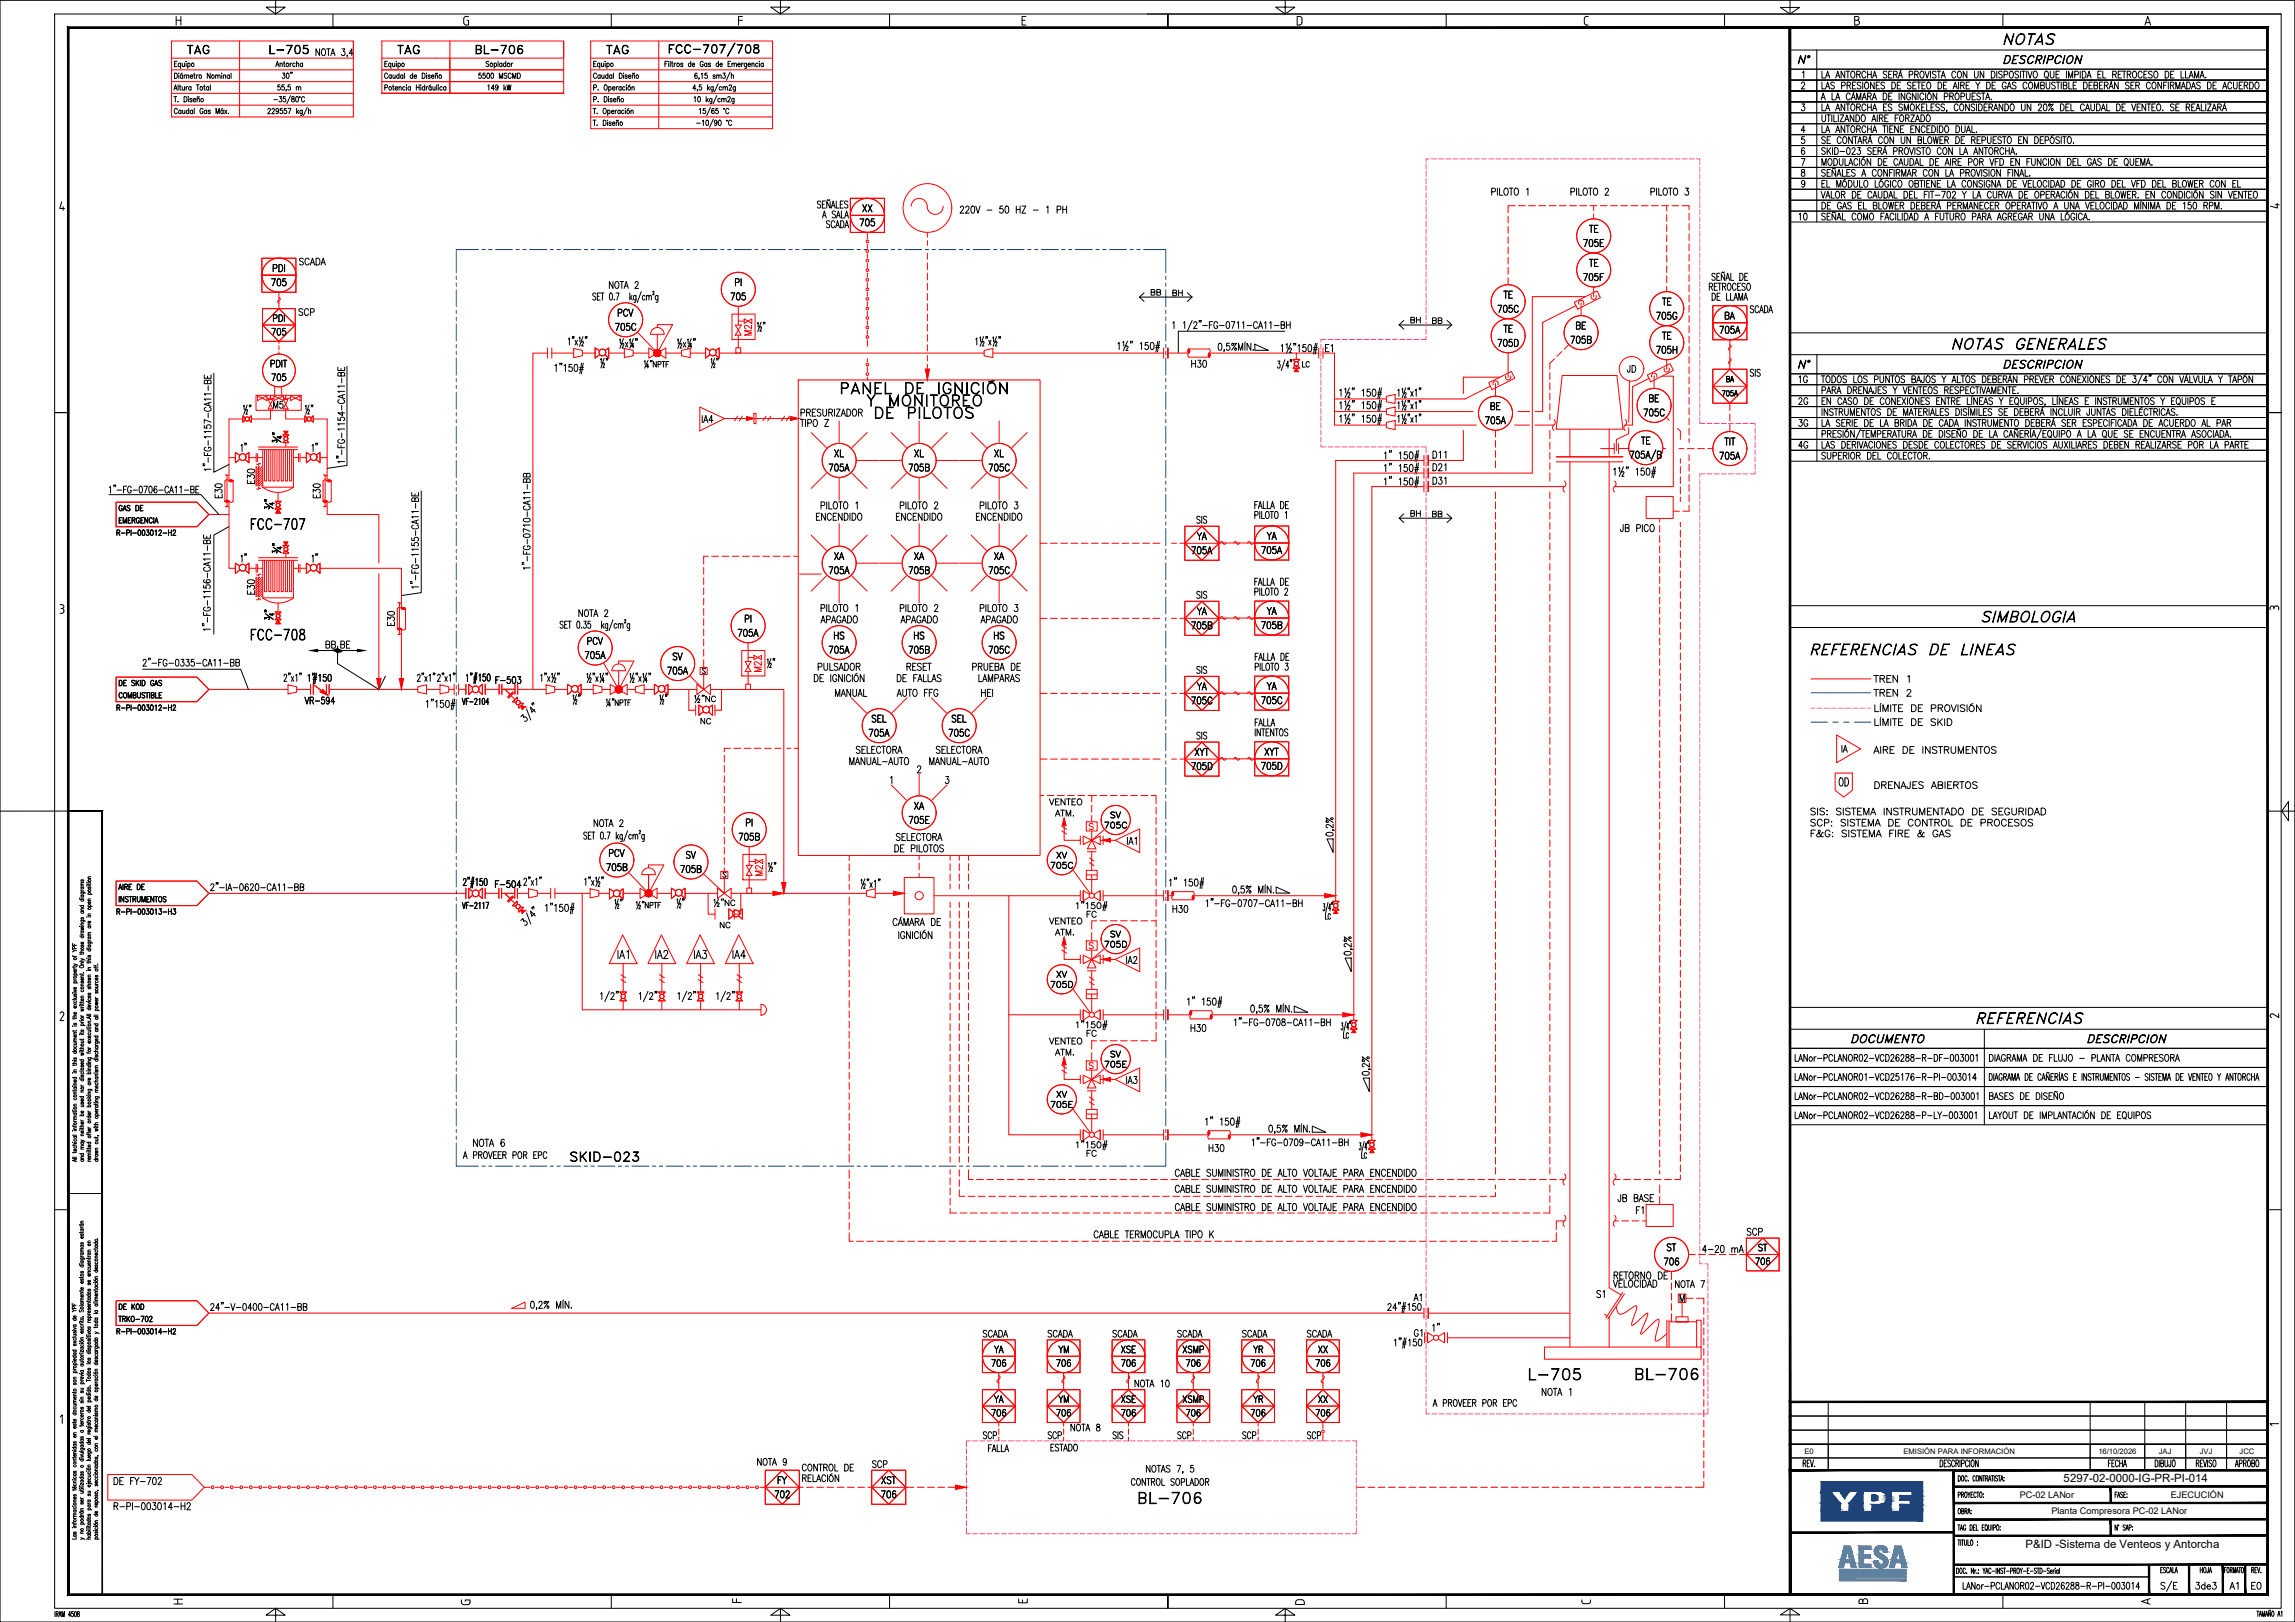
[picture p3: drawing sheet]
<svg xmlns="http://www.w3.org/2000/svg" width="841mm" height="594mm" viewBox="0 0 841 594" stroke-linecap="round" stroke-linejoin="round" font-family="sans-serif">
<defs><g id="words">
<g font-size="5.8">
<text x="733.6" y="16.3">NOTAS</text>
<text x="714.7" y="127.9">NOTAS GENERALES</text>
<text x="317.3" y="148.8">Y MONITOREO</text>
<text x="320" y="153.3">DE PILOTOS</text>
<text x="725.7" y="227.9">SIMBOLOGIA</text>
<text x="662.9" y="239.9">REFERENCIAS DE LINEAS</text>
<text x="723.6" y="374.9">REFERENCIAS</text>
<text x="559.7" y="505.4">L-705</text>
<text x="598.7" y="505.4">BL-706</text>
<text x="416.6" y="550.7">BL-706</text>
</g>
<text font-size="5.8" fill="#f00" x="307.5" y="144.3">PANEL DE IGNICIÓN</text>
<g font-size="5.6">
<text x="91.5" y="193.9">FCC-707</text>
<text x="91.5" y="234.5">FCC-708</text>
</g>
<g font-size="4.9">
<text x="64" y="9.3">H</text>
<text x="169.4" y="9.3">G</text>
<text x="270.1" y="9.3">F</text>
<text x="374" y="9.3">E</text>
<text x="474.9" y="9.3">D</text>
<text x="580.1" y="9.3">C</text>
<text x="679.1" y="9.3">B</text>
<text x="785.5" y="9.3">A</text>
<text x="21.4" y="77.2">4</text>
<text x="835.4" y="76.7" transform="rotate(-90 835.4 76.7)">4</text>
<text x="21.5" y="224.8">3</text>
<text x="835.2" y="223.9" transform="rotate(-90 835.2 223.9)">3</text>
<text x="21.5" y="374">2</text>
<text x="835.2" y="373.2" transform="rotate(-90 835.2 373.2)">2</text>
<text x="208.6" y="425.4">SKID-023</text>
<text x="21.6" y="521.5">1</text>
<text x="835.2" y="522.7" transform="rotate(-90 835.2 522.7)">1</text>
<text x="271.8" y="587.5" transform="rotate(-90 271.8 587.5)">F</text>
<text x="376.6" y="587.6" transform="rotate(-90 376.6 587.6)">E</text>
<text x="583" y="587.9" transform="rotate(-90 583 587.9)">C</text>
<text x="684.6" y="587.8" transform="rotate(-90 684.6 587.8)">B</text>
<text x="67.1" y="588" transform="rotate(-90 67.1 588)">H</text>
<text x="172.4" y="588.3" transform="rotate(-90 172.4 588.3)">G</text>
<text x="478.1" y="588.2" transform="rotate(-90 478.1 588.2)">D</text>
<text x="788.1" y="588.1" transform="rotate(-90 788.1 588.1)">A</text>
</g>
<g font-size="4.4">
<text x="68.4" y="19.7">TAG</text>
<text x="98.3" y="19.7">L-705</text>
<text x="145.5" y="19.7">TAG</text>
<text x="173.9" y="19.7">BL-706</text>
<text x="222" y="19.7">TAG</text>
<text x="244.6" y="19.5">FCC-707/708</text>
</g>
<g font-size="4.3">
<text x="658.4" y="23.3">N°</text>
<text x="733.7" y="23.3">DESCRIPCION</text>
<text x="658.5" y="134.9">N°</text>
<text x="733.7" y="134.9">DESCRIPCION</text>
<text x="677.9" y="382">DOCUMENTO</text>
<text x="764.5" y="382">DESCRIPCION</text>
</g>
<g font-size="4.2">
<text x="673.7" y="287.9">OD</text>
<text x="226" y="351.1">IA1</text>
<text x="239.8" y="351.1">IA2</text>
<text x="254" y="351.1">IA3</text>
<text x="268.1" y="351.1">IA4</text>
<text x="756.2" y="543">5297-02-0000-IG-PR-PI-014</text>
<text x="742.3" y="567">P&amp;ID -Sistema de Venteos y Antorcha</text>
</g>
<g font-size="3.7" fill="#f00">
<text x="93.3" y="177.5" transform="rotate(-90 93.3 177.5)">E30</text>
<text x="93.3" y="218" transform="rotate(-90 93.3 218)">E30</text>
</g>
<text font-size="3.7" x="173.1" y="419.9">NOTA 6</text>
<g font-size="3.6">
<text x="546.2" y="71.5">PILOTO 1</text>
<text x="575.3" y="71.5">PILOTO 2</text>
<text x="604.6" y="71.5">PILOTO 3</text>
<text x="299.3" y="76.2">SEÑALES</text>
<text x="315.9" y="77.6">XX</text>
<text x="301.3" y="79.9">A SALA</text>
<text x="302.6" y="83.4">SCADA</text>
<text x="314.9" y="82.8">705</text>
<text x="351.5" y="78.1">220V - 50 HZ - 1 PH</text>
<text x="582.3" y="85.1">TE</text>
<text x="580.1" y="90.3">705E</text>
<text x="99.7" y="99.5">PDI</text>
<text x="582.3" y="97.6">TE</text>
<text x="99.2" y="104.7">705</text>
<text x="269.1" y="104.7">PI</text>
<text x="580.1" y="102.8">705F</text>
<text x="626" y="106.3">RETROCESO</text>
<text x="627.1" y="102.7">SEÑAL DE</text>
<text x="217" y="109.9">SET 0.7 kg/cm²g</text>
<text x="267.6" y="109.9">705</text>
<text x="551" y="109.2">TE</text>
<text x="609.1" y="111.8">TE</text>
<text x="627.1" y="110">DE LLAMA</text>
<text x="226.1" y="115.8">PCV</text>
<text x="548.6" y="114.4">705C</text>
<text x="606.8" y="117">705G</text>
<text x="631.8" y="116.9">BA</text>
<text x="641.2" y="114.6">SCADA</text>
<text x="225.3" y="121">705C</text>
<text x="551" y="121.7">TE</text>
<text x="575.4" y="125.7">705B</text>
<text x="577.3" y="120.6">BE</text>
<text x="609.1" y="124.2">TE</text>
<text x="630" y="122.1">705A</text>
<text x="207.8" y="126.4">1&quot;x½&quot;</text>
<text x="226.7" y="127.1">½x¼&quot;</text>
<text x="247.9" y="127.1">½x¼&quot;</text>
<text x="357.1" y="126.4">1½&quot;x½&quot;</text>
<text x="409" y="128">1½&quot; 150#</text>
<text x="446.1" y="128.3">0,5%MÍN.</text>
<text x="468.9" y="128.8">1½&quot;150#</text>
<text x="485.3" y="128.8">E1</text>
<text x="548.6" y="126.9">705D</text>
<text x="606.8" y="129.4">705H</text>
<text x="202.7" y="136.1">1&quot;150#</text>
<text x="219.8" y="134.3">½&quot;</text>
<text x="260.2" y="134.3">½&quot;</text>
<text x="436.3" y="134.5">H30</text>
<text x="467.9" y="134.8">3/4&quot;</text>
<text x="641.2" y="137.8">SIS</text>
<text x="490.4" y="149.7">1½&quot; 150#</text>
<text x="490.4" y="145.1">1½&quot; 150#</text>
<text x="511.7" y="145.1">1½&quot;x1&quot;</text>
<text x="511.7" y="149.7">1½&quot;x1&quot;</text>
<text x="604.1" y="147.2">BE</text>
<text x="257" y="154.8">IA4</text>
<text x="293.1" y="152.4">PRESURIZADOR</text>
<text x="490.4" y="154.7">1½&quot; 150#</text>
<text x="511.7" y="154.7">1½&quot;x1&quot;</text>
<text x="544.1" y="155.3">705A</text>
<text x="546" y="150.1">BE</text>
<text x="602.1" y="152.4">705C</text>
<text x="293.2" y="156.2">TIPO Z</text>
<text x="87.9" y="165.4">1&quot;</text>
<text x="113.9" y="165.4">1&quot;</text>
<text x="305.6" y="167.4">XL</text>
<text x="334.9" y="167.4">XL</text>
<text x="364.2" y="167.4">XL</text>
<text x="524.7" y="167.8">D11</text>
<text x="597.1" y="167.9">705A/B</text>
<text x="601.4" y="162.7">TE</text>
<text x="631.9" y="163">TIT</text>
<text x="303.6" y="172.5">705A</text>
<text x="332.8" y="172.5">705B</text>
<text x="362.1" y="172.5">705C</text>
<text x="506.7" y="172.7">1&quot; 150#</text>
<text x="506.7" y="168.1">1&quot; 150#</text>
<text x="524.7" y="172.4">D21</text>
<text x="630" y="168.2">705A</text>
<text x="506.7" y="177.7">1&quot; 150#</text>
<text x="524.7" y="177.4">D31</text>
<text x="590.8" y="174.1">1½&quot; 150#</text>
<text x="81.4" y="182.7" transform="rotate(-90 81.4 182.7)">E30</text>
<text x="117.4" y="182.7" transform="rotate(-90 117.4 182.7)">E30</text>
<text x="298.8" y="190.6">ENCENDIDO</text>
<text x="300.5" y="186.4">PILOTO 1</text>
<text x="328.1" y="190.6">ENCENDIDO</text>
<text x="329.5" y="186.4">PILOTO 2</text>
<text x="357.4" y="190.6">ENCENDIDO</text>
<text x="358.8" y="186.4">PILOTO 3</text>
<text x="438.3" y="191.7">SIS</text>
<text x="459.5" y="186.3">FALLA DE</text>
<text x="459.5" y="189.9">PILOTO 1</text>
<text x="438.7" y="197.7">YA</text>
<text x="464.2" y="197.6">YA</text>
<text x="593.6" y="194.7">JB PICO</text>
<text x="436.5" y="202.9">705A</text>
<text x="462.1" y="202.8">705A</text>
<text x="87.9" y="205.9">1&quot;</text>
<text x="113.9" y="205.9">1&quot;</text>
<text x="305.5" y="205">XA</text>
<text x="334.8" y="205">XA</text>
<text x="364.2" y="205">XA</text>
<text x="303.6" y="210.2">705A</text>
<text x="332.8" y="210.2">705B</text>
<text x="362.1" y="210.2">705C</text>
<text x="459.5" y="214.4">FALLA DE</text>
<text x="438.3" y="219.2">SIS</text>
<text x="459.5" y="218">PILOTO 2</text>
<text x="272.7" y="227.9">PI</text>
<text x="300.5" y="224">PILOTO 1</text>
<text x="329.5" y="224">PILOTO 2</text>
<text x="358.8" y="224">PILOTO 3</text>
<text x="438.7" y="225.2">YA</text>
<text x="464.2" y="225.1">YA</text>
<text x="144.6" y="229.5" transform="rotate(-90 144.6 229.5)">E30</text>
<text x="205" y="230.1">SET 0.35 kg/cm²g</text>
<text x="270.2" y="233.1">705A</text>
<text x="300.7" y="228.2">APAGADO</text>
<text x="330.1" y="228.2">APAGADO</text>
<text x="359.3" y="228.2">APAGADO</text>
<text x="436.4" y="230.4">705B</text>
<text x="462" y="230.3">705B</text>
<text x="119.1" y="237.4">BB</text>
<text x="124.5" y="237.4">BE</text>
<text x="215" y="236.1">PCV</text>
<text x="303.6" y="239.3">705A</text>
<text x="305.4" y="234.1">HS</text>
<text x="332.8" y="239.3">705B</text>
<text x="334.7" y="234.1">HS</text>
<text x="362.1" y="239.3">705C</text>
<text x="364" y="234.1">HS</text>
<text x="214.1" y="241.3">705A</text>
<text x="246.4" y="241.7">SV</text>
<text x="299.4" y="245.5">PULSADOR</text>
<text x="332" y="245.5">RESET</text>
<text x="356" y="245.5">PRUEBA DE</text>
<text x="459.6" y="241.9">FALLA DE</text>
<text x="459.6" y="245.5">PILOTO 3</text>
<text x="103.8" y="249.5">2&quot;x1&quot; 1&quot;#150</text>
<text x="152.7" y="249.5">2&quot;x1&quot;2&quot;x1&quot;</text>
<text x="170.4" y="249.6">1&quot;#150 F-503</text>
<text x="197.7" y="249.5">1&quot;x½&quot;</text>
<text x="214.7" y="249.6">½&quot;x¼&quot;</text>
<text x="230.4" y="249.6">½&quot;x¼&quot;</text>
<text x="244.4" y="246.9">705A</text>
<text x="298" y="249.7">DE IGNICIÓN</text>
<text x="328.4" y="249.7">DE FALLAS</text>
<text x="358.3" y="249.7">LAMPARAS</text>
<text x="438.3" y="246.7">SIS</text>
<text x="209.6" y="257.5">½&quot;</text>
<text x="241.4" y="257.5">½&quot;</text>
<text x="305.8" y="255.1">MANUAL</text>
<text x="328.7" y="255.1">AUTO FFG</text>
<text x="359.3" y="255.1">HEI</text>
<text x="436.4" y="257.9">705C</text>
<text x="438.7" y="252.7">YA</text>
<text x="462" y="257.8">705C</text>
<text x="464.2" y="252.6">YA</text>
<text x="155.6" y="259.1">1&quot;150#</text>
<text x="192.3" y="264.7" transform="rotate(-45 192.3 264.7)">3/4&quot;</text>
<text x="318.2" y="269.7">705A</text>
<text x="319.3" y="264.5">SEL</text>
<text x="347.5" y="269.7">705C</text>
<text x="348.6" y="264.5">SEL</text>
<text x="459.6" y="265.9">FALLA</text>
<text x="459.6" y="269.6">INTENTOS</text>
<text x="313.5" y="275.9">SELECTORA</text>
<text x="342.8" y="275.9">SELECTORA</text>
<text x="438.3" y="270.7">SIS</text>
<text x="311" y="280.1">MANUAL-AUTO</text>
<text x="340.3" y="280.1">MANUAL-AUTO</text>
<text x="436.4" y="281.9">705D</text>
<text x="437.7" y="276.7">XYT</text>
<text x="462" y="281.8">705D</text>
<text x="463.3" y="276.6">XYT</text>
<text x="325.7" y="287">1</text>
<text x="335.8" y="283.1">2</text>
<text x="346.1" y="287">3</text>
<text x="334.8" y="296.4">XA</text>
<text x="273.1" y="302.6">PI</text>
<text x="332.9" y="301.6">705E</text>
<text x="213.7" y="307.4">SET 0.7 kg/cm²g</text>
<text x="270.6" y="307.8">705B</text>
<text x="328.2" y="307.9">SELECTORA</text>
<text x="412.8" y="309.3">IA1</text>
<text x="488.5" y="306.5" transform="rotate(-90 488.5 306.5)">0,2%</text>
<text x="222.9" y="313.7">PCV</text>
<text x="251.2" y="314.4">SV</text>
<text x="327.5" y="312">DE PILOTOS</text>
<text x="222" y="318.9">705B</text>
<text x="249.2" y="319.6">705B</text>
<text x="169.5" y="324.4">2&quot;#150 F-504</text>
<text x="191.7" y="324.2">2&quot;x1&quot;</text>
<text x="213.8" y="324.2">1&quot;x½&quot;</text>
<text x="315.2" y="325">½&quot;x1&quot;</text>
<text x="428" y="324.5">1&quot; 150#</text>
<text x="451.4" y="327.1">0,5% MÍN.</text>
<text x="199.3" y="333.8">1&quot;150#</text>
<text x="225" y="332.4">½&quot;</text>
<text x="247.7" y="332.2">½&quot;</text>
<text x="429.5" y="334.2">H30</text>
<text x="484.7" y="333.6">3/4&quot;</text>
<text x="192.3" y="339.4" transform="rotate(-45 192.3 339.4)">3/4&quot;</text>
<text x="327" y="339">CÁMARA DE</text>
<text x="329" y="343.8">IGNICIÓN</text>
<text x="412.5" y="352.9">IA2</text>
<text x="495.2" y="350.2" transform="rotate(-90 495.2 350.2)">0,2%</text>
<text x="434.6" y="368.2">1&quot; 150#</text>
<text x="458" y="370.7">0,5% MÍN.</text>
<text x="436.1" y="377.8">H30</text>
<text x="491.3" y="377.2">3/4&quot;</text>
<text x="501.8" y="394.1" transform="rotate(-90 501.8 394.1)">0,2%</text>
<text x="412.5" y="396.9">IA3</text>
<text x="441.2" y="412.1">1&quot; 150#</text>
<text x="464.7" y="414.7">0,5% MÍN.</text>
<text x="442.7" y="421.8">H30</text>
<text x="497.9" y="421.2">3/4&quot;</text>
<text x="430.4" y="430.9">CABLE SUMINISTRO DE ALTO VOLTAJE PARA ENCENDIDO</text>
<text x="430.4" y="436.7">CABLE SUMINISTRO DE ALTO VOLTAJE PARA ENCENDIDO</text>
<text x="430.4" y="443.4">CABLE SUMINISTRO DE ALTO VOLTAJE PARA ENCENDIDO</text>
<text x="592.7" y="440.1">JB BASE</text>
<text x="599.3" y="444.6">F1</text>
<text x="400.6" y="453.4">CABLE TERMOCUPLA TIPO K</text>
<text x="640" y="452.5">SCP</text>
<text x="610.7" y="458.2">ST</text>
<text x="623.6" y="458.7">4-20 mA</text>
<text x="609.6" y="463.4">706</text>
<text x="591.1" y="468.5">RETORNO DE</text>
<text x="591.1" y="471.5">VELOCIDAD</text>
<text x="194.1" y="479.2">0,2% MÍN.</text>
<text x="584.9" y="475.3">S1</text>
<text x="615.3" y="476.8">M</text>
<text x="564.7" y="511.1">NOTA 1</text>
<text x="360.1" y="527">SCP</text>
<text x="383.8" y="527">SCP</text>
<text x="407.6" y="527">SIS</text>
<text x="431.4" y="527">SCP</text>
<text x="455.1" y="527">SCP</text>
<text x="478.9" y="527">SCP</text>
<text x="41.4" y="543.8">DE FY-702</text>
<text x="284.8" y="543.4">FY</text>
<text x="322.8" y="543.4">XST</text>
<text x="283.7" y="548.6">702</text>
<text x="322.7" y="548.6">706</text>
<text x="41.4" y="553">R-PI-003014-H2</text>
</g>
<g font-size="3.6" fill="#f00">
<text x="275.4" y="123.1" transform="rotate(-90 275.4 123.1)">M2</text>
<text x="279" y="246.4" transform="rotate(-90 279 246.4)">M2</text>
<text x="279.4" y="321" transform="rotate(-90 279.4 321)">M2</text>
</g>
<g font-size="3.5">
<text x="115.4" y="20.4">NOTA 3,4</text>
<text x="660" y="28.6">1</text>
<text x="667.3" y="28.6">LA ANTORCHA SERÁ PROVISTA CON UN DISPOSITIVO QUE IMPIDA EL RETROCESO DE LLAMA.</text>
<text x="659.8" y="32.6">2</text>
<text x="667.3" y="32.6">LAS PRESIONES DE SETEO DE AIRE Y DE GAS COMBUSTIBLE DEBERÁN SER CONFIRMADAS DE ACUERDO</text>
<text x="659.8" y="40.6">3</text>
<text x="667.3" y="40.6">LA ANTORCHA ES SMOKELESS, CONSIDERANDO UN 20% DEL CAUDAL DE VENTEO. SE REALIZARÁ</text>
<text x="667.3" y="36.6">A LA CÁMARA DE INGNICIÓN PROPUESTA.</text>
<text x="667.3" y="44.6">UTILIZANDO AIRE FORZADO</text>
<text x="659.8" y="48.6">4</text>
<text x="659.8" y="52.6">5</text>
<text x="667.3" y="48.6">LA ANTORCHA TIENE ENCEDIDO DUAL.</text>
<text x="667.3" y="52.6">SE CONTARÁ CON UN BLOWER DE REPUESTO EN DEPÓSITO.</text>
<text x="659.8" y="56.6">6</text>
<text x="667.3" y="56.6">SKID-023 SERÁ PROVISTO CON LA ANTORCHA.</text>
<text x="659.8" y="60.6">7</text>
<text x="659.8" y="64.6">8</text>
<text x="667.3" y="60.6">MODULACIÓN DE CAUDAL DE AIRE POR VFD EN FUNCION DEL GAS DE QUEMA.</text>
<text x="667.3" y="64.6">SEÑALES A CONFIRMAR CON LA PROVISION FINAL.</text>
<text x="659.9" y="68.6">9</text>
<text x="667.3" y="68.6">EL MÓDULO LÓGICO OBTIENE LA CONSIGNA DE VELOCIDAD DE GIRO DEL VFD DEL BLOWER CON EL</text>
<text x="667.3" y="72.6">VALOR DE CAUDAL DEL FIT-702 Y LA CURVA DE OPERACIÓN DEL BLOWER. EN CONDICIÓN SIN VENTEO</text>
<text x="667.3" y="76.6">DE GAS EL BLOWER DEBERÁ PERMANECER OPERATIVO A UNA VELOCIDAD MÍNIMA DE 150 RPM.</text>
<text x="658.7" y="80.6">10</text>
<text x="667.3" y="80.6">SEÑAL COMO FACILIDAD A FUTURO PARA AGREGAR UNA LÓGICA.</text>
<text x="109.5" y="97.1">SCADA</text>
<text x="222.9" y="105.6">NOTA 2</text>
<text x="99.8" y="117.8">PDI</text>
<text x="109.2" y="115.5">SCP</text>
<text x="99.4" y="122.8">705</text>
<text x="277.2" y="120.9">½&quot;</text>
<text x="429.2" y="120.3">1 1/2&quot;-FG-0711-CA11-BH</text>
<text x="98.9" y="134.4">PDIT</text>
<text x="596.2" y="136.3">JD</text>
<text x="99.4" y="139.4">705</text>
<text x="658.7" y="140.2">1G</text>
<text x="667.3" y="140.2">TODOS LOS PUNTOS BAJOS Y ALTOS DEBERÁN PREVER CONEXIONES DE 3/4&quot; CON VÁLVULA Y TAPÓN</text>
<text x="99.9" y="149.5">M5</text>
<text x="658.9" y="148.2">2G</text>
<text x="667.3" y="144.2">PARA DRENAJES Y VENTEOS RESPECTIVAMENTE.</text>
<text x="667.3" y="148.2">EN CASO DE CONEXIONES ENTRE LÍNEAS Y EQUIPOS, LÍNEAS E INSTRUMENTOS Y EQUIPOS E</text>
<text x="88.9" y="151.3">½&quot;</text>
<text x="111.5" y="151.3">½&quot;</text>
<text x="667.3" y="152.2">INSTRUMENTOS DE MATERIALES DISÍMILES SE DEBERÁ INCLUIR JUNTAS DIELÉCTRICAS.</text>
<text x="102.8" y="159.5" transform="rotate(-90 102.8 159.5)">&quot;</text>
<text x="658.9" y="156.2">3G</text>
<text x="667.3" y="156.2">LA SERIE DE LA BRIDA DE CADA INSTRUMENTO DEBERÁ SER ESPECIFICADA DE ACUERDO AL PAR</text>
<text x="667.3" y="160.2">PRESIÓN/TEMPERATURA DE DISEÑO DE LA CAÑERÍA/EQUIPO A LA QUE SE ENCUENTRA ASOCIADA.</text>
<text x="658.9" y="164.2">4G</text>
<text x="667.3" y="164.2">LAS DERIVACIONES DESDE COLECTORES DE SERVICIOS AUXILIARES DEBEN REALIZARSE POR LA PARTE</text>
<text x="77.3" y="172.9" transform="rotate(-90 77.3 172.9)">1&quot;-FG-1157-CA11-BE</text>
<text x="126.3" y="170.1" transform="rotate(-90 126.3 170.1)">1&quot;-FG-1154-CA11-BE</text>
<text x="667.3" y="168.2">SUPERIOR DEL COLECTOR.</text>
<text x="39.5" y="180.6">1&quot;-FG-0706-CA11-BE</text>
<text x="100" y="183.9" transform="rotate(-90 100 183.9)">&quot;</text>
<text x="102.8" y="200.1" transform="rotate(-90 102.8 200.1)">&quot;</text>
<text x="194.3" y="209.1" transform="rotate(-90 194.3 209.1)">1&quot;-FG-0710-CA11-BB</text>
<text x="153.4" y="216" transform="rotate(-90 153.4 216)">1&quot;-FG-1155-CA11-BE</text>
<text x="100" y="224.5" transform="rotate(-90 100 224.5)">&quot;</text>
<text x="211.8" y="225.8">NOTA 2</text>
<text x="77.1" y="231.5" transform="rotate(-90 77.1 231.5)">1&quot;-FG-1156-CA11-BE</text>
<text x="52" y="244">2&quot;-FG-0335-CA11-BB</text>
<text x="280.8" y="244.2">½&quot;</text>
<text x="686.6" y="249.9">TREN 1</text>
<text x="111.7" y="257.8">VR-594</text>
<text x="686.6" y="255">TREN 2</text>
<text x="686.6" y="260.6">LÍMITE DE PROVISIÓN</text>
<text x="686.6" y="265.7">LÍMITE DE SKID</text>
<text x="674.6" y="275.5">IA</text>
<text x="686.6" y="275.9">AIRE DE INSTRUMENTOS</text>
<text x="686.6" y="288.8">DRENAJES ABIERTOS</text>
<text x="663.2" y="298.5">SIS: SISTEMA INSTRUMENTADO DE SEGURIDAD</text>
<text x="217.3" y="302.7">NOTA 2</text>
<text x="663.2" y="302.6">SCP: SISTEMA DE CONTROL DE PROCESOS</text>
<text x="663.2" y="306.5">F&amp;G: SISTEMA FIRE &amp; GAS</text>
<text x="281.2" y="318.8">½&quot;</text>
<text x="76.9" y="326.2">2&quot;-IA-0620-CA11-BB</text>
<text x="441.5" y="332.1">1&quot;-FG-0707-CA11-BH</text>
<text x="219.5" y="366">1/2&quot;</text>
<text x="233.7" y="366">1/2&quot;</text>
<text x="247.9" y="366">1/2&quot;</text>
<text x="262" y="366">1/2&quot;</text>
<text x="451.8" y="375.7">1&quot;-FG-0708-CA11-BH</text>
<text x="657.5" y="388.7">LANor-PCLANOR02-VCD26288-R-DF-003001</text>
<text x="728.7" y="388.7">DIAGRAMA DE FLUJO - PLANTA COMPRESORA</text>
<text x="657.5" y="395.7">LANor-PCLANOR01-VCD25176-R-PI-003014</text>
<text x="728.7" y="395.7">DIAGRAMA DE CAÑERÍAS E INSTRUMENTOS - SISTEMA DE VENTEO Y ANTORCHA</text>
<text x="657.5" y="402.7">LANor-PCLANOR02-VCD26288-R-BD-003001</text>
<text x="728.7" y="402.7">BASES DE DISEÑO</text>
<text x="657.5" y="409.7">LANor-PCLANOR02-VCD26288-P-LY-003001</text>
<text x="728.7" y="409.7">LAYOUT DE IMPLANTACIÓN DE EQUIPOS</text>
<text x="458.3" y="419.6">1&quot;-FG-0709-CA11-BH</text>
<text x="169.7" y="424.3">A PROVEER POR EPC</text>
<text x="644.2" y="458.2">ST</text>
<text x="643.1" y="463.2">706</text>
<text x="613.6" y="471.6">NOTA 7</text>
<text x="76.9" y="479.9">24&quot;-V-0400-CA11-BB</text>
<text x="508.3" y="479.9">24&quot;#150</text>
<text x="518.1" y="476.4">A1</text>
<text x="360" y="489.7">SCADA</text>
<text x="383.8" y="489.7">SCADA</text>
<text x="407.5" y="489.7">SCADA</text>
<text x="431.3" y="489.7">SCADA</text>
<text x="455" y="489.7">SCADA</text>
<text x="478.8" y="489.7">SCADA</text>
<text x="518" y="489.5">G1</text>
<text x="524.4" y="487.6">1&quot;</text>
<text x="364.3" y="495.5">YA</text>
<text x="387.9" y="495.5">YM</text>
<text x="410.7" y="495.5">XSE</text>
<text x="433.2" y="495.5">XSMP</text>
<text x="459.3" y="495.5">YR</text>
<text x="482.9" y="495.5">XX</text>
<text x="510.4" y="493">1&quot;#150</text>
<text x="363.2" y="500.5">706</text>
<text x="386.9" y="500.5">706</text>
<text x="410.7" y="500.5">706</text>
<text x="434.4" y="500.5">706</text>
<text x="458.2" y="500.5">706</text>
<text x="481.9" y="500.5">706</text>
<text x="415.5" y="508">NOTA 10</text>
<text x="364.3" y="513.7">YA</text>
<text x="387.9" y="513.7">YM</text>
<text x="410.7" y="513.7">XSE</text>
<text x="433.2" y="513.7">XSMP</text>
<text x="459.3" y="513.7">YR</text>
<text x="482.9" y="513.7">XX</text>
<text x="525.1" y="515.1">A PROVEER POR EPC</text>
<text x="363.2" y="518.7">706</text>
<text x="386.9" y="518.7">706</text>
<text x="410.7" y="518.7">706</text>
<text x="434.4" y="518.7">706</text>
<text x="458.2" y="518.7">706</text>
<text x="481.9" y="518.7">706</text>
<text x="392.1" y="524.1">NOTA 8</text>
<text x="361.9" y="531.7">FALLA</text>
<text x="384.7" y="531.4">ESTADO</text>
<text x="277.2" y="536.7">NOTA 9</text>
<text x="293.7" y="538.8">CONTROL DE</text>
<text x="319.4" y="537.5">SCP</text>
<text x="419.7" y="539.2">NOTAS 7, 5</text>
<text x="660.5" y="537.2">REV.</text>
<text x="710.7" y="537.2">DESCRIPCION</text>
<text x="772.4" y="537.2">FECHA</text>
<text x="789.5" y="537.2">DIBUJO</text>
<text x="804.6" y="537.2">REVISO</text>
<text x="819.1" y="537.2">APROBO</text>
<text x="293.7" y="542.7">RELACIÓN</text>
<text x="414.3" y="544">CONTROL SOPLADOR</text>
<text x="719" y="582.1">LANor-PCLANOR02-VCD26288-R-PI-003014</text>
<text x="791.5" y="582.1">S/E</text>
<text x="804.3" y="582.1">3de3</text>
<text x="817.1" y="582.1">A1</text>
<text x="824.7" y="582.1">E0</text>
</g>
<g font-size="3.4">
<text x="740.1" y="548.7">PC-02 LANor</text>
<text x="795.5" y="548.7">EJECUCIÓN</text>
<text x="751.8" y="554.7">Planta Compresora PC-02 LANor</text>
</g>
<g font-size="3.2">
<text x="169.3" y="258">VF-2104</text>
<text x="169.4" y="332.8">VF-2117</text>
</g>
<g font-size="3.1">
<text x="384.5" y="294.8">VENTEO</text>
<text x="386.7" y="298.9">ATM.</text>
<text x="406.7" y="299.6">SV</text>
<text x="404.6" y="303.3">705C</text>
<text x="387" y="314.3">XV</text>
<text x="384.8" y="318.1">705C</text>
<text x="393.8" y="332.8">1&quot;150#</text>
<text x="397.9" y="336">FC</text>
<text x="384.5" y="338.4">VENTEO</text>
<text x="386.7" y="342.6">ATM.</text>
<text x="404.6" y="347">705D</text>
<text x="406.7" y="343.2">SV</text>
<text x="387" y="358">XV</text>
<text x="384.8" y="361.7">705D</text>
<text x="393.8" y="376.5">1&quot;150#</text>
<text x="384.5" y="382.4">VENTEO</text>
<text x="397.9" y="379.6">FC</text>
<text x="386.7" y="386.5">ATM.</text>
<text x="406.7" y="387.2">SV</text>
<text x="404.6" y="390.9">705E</text>
<text x="387" y="401.9">XV</text>
<text x="384.9" y="405.6">705E</text>
<text x="393.8" y="420.4">1&quot;150#</text>
<text x="397.9" y="423.5">FC</text>
</g>
<g font-size="3.1" fill="#f00">
<text x="398.8" y="303.8">S</text>
<text x="398.8" y="347.5">S</text>
<text x="398.8" y="391.4">S</text>
</g>
<g font-size="2.9">
<text x="421.4" y="108.1">BB</text>
<text x="429.4" y="108.3">BH</text>
<text x="516.6" y="118.3">BH</text>
<text x="524.6" y="118.5">BB</text>
<text x="235.8" y="134.5">¼&quot;NPTF</text>
<text x="477" y="134.5">LC</text>
<text x="516.6" y="189.1">BH</text>
<text x="524.6" y="189.3">BB</text>
<text x="254.1" y="257">½&quot;NC</text>
<text x="221.8" y="258.4">¼&quot;NPTF</text>
<text x="256.5" y="265.2">NC</text>
<text x="232.8" y="332.6">½&quot;NPTF</text>
<text x="261.2" y="331.7">½&quot;NC</text>
<text x="263.5" y="339.8">NC</text>
<text x="485.5" y="336.7">LC</text>
<text x="492.1" y="380.3">LC</text>
<text x="498.8" y="424.3">LC</text>
</g>
<g font-size="2.8">
<text x="632.4" y="139.9">BA</text>
<text x="630.9" y="145">705A</text>
<text x="43.4" y="191.6">EMERGENCIA</text>
<text x="43.4" y="187.1">GAS DE</text>
<text x="42.5" y="196.1">R-PI-003012-H2</text>
<text x="43.4" y="251.2">DE SKID GAS</text>
<text x="43.4" y="255.7">COMBUSTIBLE</text>
<text x="42.5" y="260.2">R-PI-003012-H2</text>
<text x="43.4" y="325.9">AIRE DE</text>
<text x="42.5" y="334.9">R-PI-003013-H3</text>
<text x="43.4" y="330.4">INSTRUMENTOS</text>
<text x="43.4" y="479.6">DE KOD</text>
<text x="43.4" y="484.1">TRKO-702</text>
<text x="42.5" y="488.6">R-PI-003014-H2</text>
<text x="661.3" y="532.5">E0</text>
<text x="697.5" y="532.5">EMISIÓN PARA INFORMACIÓN</text>
<text x="769" y="532.5">16/10/2026</text>
<text x="791.1" y="532.5">JAJ</text>
<text x="806.1" y="532.5">JVJ</text>
<text x="820.7" y="532.5">JCC</text>
<text x="717.4" y="542.5">DOC. CONTRATISTA:</text>
<text x="717.4" y="548.5">PROYECTO:</text>
<text x="774.9" y="548.5">FASE:</text>
<text x="717.4" y="554.5">OBRA:</text>
<text x="717.4" y="560.5">TAG DEL EQUIPO:</text>
<text x="774.9" y="560.5">N° SAP:</text>
<text x="717.4" y="566">TITULO :</text>
<text x="716.8" y="576.3">DOC. Nr.: YAC-INST-PROY-E-STD-Serial</text>
<text x="791.6" y="576.1">ESCALA</text>
<text x="806.1" y="576.1">HOJA</text>
<text x="815" y="576.1">FORMATO</text>
<text x="824.9" y="576.1">REV.</text>
</g>
<g font-size="2.7">
<text x="63.6" y="24.4">Equipo</text>
<text x="63.6" y="28.7">Diámetro Nominal</text>
<text x="101" y="24.4">Antorcha</text>
<text x="103.2" y="28.7">30&quot;</text>
<text x="140.7" y="24.4">Equipo</text>
<text x="140.7" y="28.7">Caudal de Diseño</text>
<text x="175.2" y="28.7">5500 MSCMD</text>
<text x="177.9" y="24.4">Soplador</text>
<text x="217.3" y="24.4">Equipo</text>
<text x="217.3" y="28.7">Caudal Diseño</text>
<text x="243.4" y="24.4">Filtros de Gas de Emergencia</text>
<text x="254.3" y="28.7">6,15 sm3/h</text>
<text x="63.6" y="33">Altura Total</text>
<text x="101.5" y="33">55,5 m</text>
<text x="140.7" y="33">Potencia Hidráulica</text>
<text x="178.3" y="33">149 kW</text>
<text x="217.3" y="33">P. Operación</text>
<text x="253.7" y="33">4,5 kg/cm2g</text>
<text x="63.6" y="37.3">T. Diseño</text>
<text x="63.6" y="41.6">Caudal Gas Máx.</text>
<text x="97.9" y="41.6">229557 kg/h</text>
<text x="100" y="37.3">-35/80°C</text>
<text x="217.3" y="37.3">P. Diseño</text>
<text x="217.3" y="41.6">T. Operación</text>
<text x="253.9" y="37.3">10 kg/cm2g</text>
<text x="255.9" y="41.6">15/65 °C</text>
<text x="217.3" y="46">T. Diseño</text>
<text x="255" y="46">-10/90 °C</text>
<text x="258.6" y="244.7" transform="rotate(-180 258.6 244.7)">S</text>
<text x="266.1" y="319.4" transform="rotate(-180 266.1 319.4)">S</text>
<text x="19.9" y="592.1">IRAM 4508</text>
<text x="827" y="592">TAMAÑO A1</text>
</g>
<g font-size="2.4">
<text x="103.3" y="160.8" transform="rotate(-90 103.3 160.8)">4</text>
<text x="101.6" y="162.2" transform="rotate(-90 101.6 162.2)">3</text>
<text x="100.5" y="185.2" transform="rotate(-90 100.5 185.2)">4</text>
<text x="98.7" y="186.6" transform="rotate(-90 98.7 186.6)">3</text>
<text x="101.6" y="202.7" transform="rotate(-90 101.6 202.7)">3</text>
<text x="103.3" y="201.3" transform="rotate(-90 103.3 201.3)">4</text>
<text x="98.7" y="227.1" transform="rotate(-90 98.7 227.1)">3</text>
<text x="100.5" y="225.7" transform="rotate(-90 100.5 225.7)">4</text>
</g>
<g font-size="2.1">
<text x="28" y="425.6" transform="rotate(-90 28 425.6)">All techical information contained in this document is the exclusive property of YPF</text>
<text x="30.7" y="425.6" transform="rotate(-90 30.7 425.6)">and may neither be used nor disclosed without its prior written consent. Only those drawings and diagrams</text>
<text x="33.3" y="425.6" transform="rotate(-90 33.3 425.6)">remitted after order booking are binding for execution.All devices shown in this diagram are in open position</text>
<text x="35.9" y="425.6" transform="rotate(-90 35.9 425.6)">drawn out, with operating mechanism discharged and all power sources off.</text>
<text x="27.9" y="564" transform="rotate(-90 27.9 564)">Las informaciones técnicas contenidas en este documento son propiedad exclusiva de YPF</text>
<text x="30.6" y="564" transform="rotate(-90 30.6 564)">y no podrán ser utilizadas o divulgadas a terceros sin su previa autorización escrita. Solamente estos diagramas estarán</text>
<text x="33.2" y="564" transform="rotate(-90 33.2 564)">habilitados para su ejecución luego del registro del pedido. Todos los dispositivos representados se encuentran en</text>
<text x="35.8" y="564" transform="rotate(-90 35.8 564)">posición de reposo, seccionados, con el mecanismo de operación descargado y toda la alimentación desconectada.</text>
</g>
</g></defs>
<!-- layer: _TREN 1 -->
<g fill="none" stroke="#f00" stroke-width=".37">
<path d="M62.9 15h66.6v27.8h-66.6zM87.8 15v27.8M129.5 15v6.3h-66.6M164.9 15v19.2M206.6 15v6.3h-66.7v4.3M216.5 15h66.6v32.1h-66.6zM241.4 15v32.1M283.1 15v6.3h-66.6M62.9 25.6h66.6M62.9 29.9h66.6M62.9 34.2h66.6M62.9 38.5h66.6"/>
<path d="M139.9 21.3v-6.3h66.7v10.6h-47.1M139.9 25.6h66.7v4.3h-66.7zM139.9 29.9h66.7v4.3h-66.7h66.7h-66.7zM139.9 34.2h66.7M216.5 25.6h66.6M216.5 29.9h66.6M216.5 34.2h66.6M216.5 38.5h66.6M216.5 42.8h66.6M311.6 72.6h12.5v12.5h-12.5zM311.6 78.9h12.5M333.9 75.5a2.96 2.96 0 0 1 3.2-2.8 2.96 2.96 0 0 1 2.7 3.3 2.93 2.93 0 0 0 3.2 2.5 2.93 2.93 0 0 0 2.6-3"/>
<path d="M552.7 79.2v2.5M555.2 75.3h-2.5v2.6M556.5 75.3h2.4M560.2 75.3h2.5M563.9 75.3h2.5M567.7 75.3h2.5M571.4 75.3h2.5M575.2 75.3h2.5M579 75.3h2.4M582.7 75.3h2.5M584 75.3v1.8M584 78.4v1.8"/>
<path d="M586.4 75.3h2.5M590.2 75.3h2.5M593.9 75.3h2.5M597.7 75.3h2.5M601.5 75.3h2.4M605.2 75.3h2.5M608.9 75.3h2.5M610.8 75.3v2M610.8 78.6v2.5M612.7 75.3h2.5M616.4 75.3h2.6v1.5M619 78.1v2.5"/>
<path d="M96 94.6h12.4v12.4h-12.4zM317.9 85.1v2.4M317.9 89.5v1.5M317.9 93v1.5M317.9 96.5v1.5M317.9 100v1.5M339.9 85.1v1.8M339.9 88.1v1.8M339.9 92.7v2.3M339.9 96.3v2.5M552.7 82.9v2.5M552.7 86.7v2.5"/>
<path d="M552.7 90.4v2.5M552.7 94.2v2.5M552.7 97.9v2.5M610.8 82.3v2.5M610.8 86.1v2.5M610.8 89.8v2.5M610.8 93.6v2.5M610.8 97.3v2.5M619 81.8v2.5M619 85.6v2.5M619 89.4v2.5M619 93.1v2.5"/>
<path d="M619 96.9v2.4M96 100.8h12.4M96.2 113h12v12h-12zM96.2 119l6-6 6 6-6 6zM96.2 119h12M102.2 107v6M102.2 109l.5 .5-.9 .8v.5l.4 .2M240.9 119.9v-1h5.6l-5.6 10.4M268.2 115h8.5v9.4h-8.5zM269.5 119.1h2.1l-1 1.8zM270.6 112.2v6.9M270.6 117.6h2.1"/>
<path d="M272.7 116.8l1.4 .8-1.4 .8zM274.1 117.6l1.4-.8v1.6zM317.9 103.5v1.5M317.9 107v1.5M317.9 110.5v1.5M317.9 114v1.5M317.9 117.5v1.5M339.9 100v2.5M339.9 103.8v2.4M339.9 107.5v2.5M339.9 111.2v2.6M339.9 115v2.5"/>
<path d="M339.9 118.8v2.5M552.7 101.7v2.6M576.9 110.7l8.3-4.2 1.3 2.5-8.3 4.2zM577.5 111.9l-12.2 6.2v32.6h-2.8M578.6 111.5a.98 .98 0 0 1 .8-1.5 .98 .98 0 0 1 .9 1.5M579.4 111v4.6M581.1 108.6h-19.6v64.7h-38.1M583.2 108.2a.98 .98 0 0 0 .8 1.5 .98 .98 0 0 0 .9-1.5M584 105.1v3.6M610.8 101.1v2.5M610.8 104.8v2M619 100.6v2.5"/>
<path d="M619 104.3v2.5M619 108.1v2.5M619 111.8v2.6M619 115.6v2.5M619 119.4v2.4M627.7 112h12.5v12.5h-12.5zM627.7 118.2h12.5M102.2 125v.8M102.2 126.6v1.5M102.2 128.9v.8M200.7 129.3h-5.4v123.2M200.7 127.4v3.8"/>
<path d="M202.2 127.4v3.7M202.2 129.3h8M210.2 127.6l3.2 .7v2l-3.2 .7zM213.4 129.3h4.7M218.1 127.4v3.8l1.7-1.3-1.7 1.3v-3.8l1.6 1zM221.8 128.4l1.3-1v3.8l-1.4-1.2M223.1 129.3h5.7M228.8 127.6l3.2 .7v2l-3.2 .7zM232 129.3h5.8M233.6 121.6l7.3 7.7 3.1 1.9v-3.8l-2 1.3M237.8 127.4l3.1 1.9-3.1 1.9zM239.3 120.5a2.49 2.49 0 0 1 2.7-.3 2.49 2.49 0 0 1 1.4 2.2h-5l.3-1.1z"/>
<path d="M240.9 122.4v5.7M244 129.3h5.7M249.7 128.3l3.2-.7v3.4l-3.2-.7zM252.9 129.3h5.7M258.6 127.4v3.8l1.6-1.3-1.6 1.3v-3.8l1.6 1.1zM262.2 128.4l1.4-1v3.8l-1.5-1.2M263.6 129.3h97M269.7 127.4h1.7v1.9h-1.7zM270.6 120.9l1 1.9h-2.1zM270.6 122.8v4.6M292.5 139.2h88.6v174.1h-88.6zM317.9 121v1.5"/>
<path d="M317.9 124.5v2.3M317.9 131.4v1.1M317.9 134.5v1.5M339.9 122.5v2.5M339.9 126.3v2.2M339.9 130.2v2M339.9 133.4v2.5M360.6 128.3l3.3-.7v3.4l-3.3-.7zM363.9 129.3h62.5M426.4 127.5v3.7M428 131.2v-3.7v3.7M435.4 128.2v.7"/>
<path d="M435.4 128.1v1M435.5 127.9v1.3M435.6 127.8h7.5l.4 .7-.4 .8M435.6 127.8v1.5h-7.6M435.6 127.8l-.3 .7 .3 .8M435.6 129.3l-.3 .8 .3 .7h7.5M435.7 127.8l.3 .7-.3 .8M435.7 127.9v1.3M435.8 128.1v1M435.9 128.2v.7M442.8 129.7v.7M442.9 129.6v1"/>
<path d="M443 129.4v1.3M443.1 129.3l-.4 .8 .4 .7M443.1 129.3l.4 .8-.4 .7M443.2 129.4v1.3M443.3 129.6v1M443.4 129.7v.7M474.6 132.6l-.8-1h2.5l-.8 1M474.6 133.9l-.8 1h2.5l-.8-1M475 134.9l.8 1.2h-1.5zM475 129.3v2.3M483.3 129.3h-40.2v1.5M483.3 127.4v3.8"/>
<path d="M484.8 127.4v3.8M489 129.3v26.4h19M549.7 138.1h-13.4v6M551.8 137.7a.98 .98 0 0 0 .9 1.5 .98 .98 0 0 0 .8-1.5M552.7 129.2v9M568 136.5v2.5M569.7 131.4l-1.7 1.6v2.2M572.3 128.7l-1.7 1.8M572.5 137.5h20l2.2 19.7h-24.4zM574.9 126.2l-1.7 1.7M597.2 139.5l-.3 15.2M603.7 137.4l8.3-4.2 1.3 2.5-8.4 4.2z"/>
<path d="M604.3 138.6l-6.1 3.1v14h-2.6M605.4 138.1a.98 .98 0 0 1 .8-1.5 .98 .98 0 0 1 .9 1.5M606.1 137.7v4.6M609.1 137.8h4.1v40.4h-21.5a1.23 1.23 0 0 0 0 2M609.9 134.8a.98 .98 0 0 0 .9 1.5 .98 .98 0 0 0 .8-1.5M610.8 131.8v3.5M619 123.1v2.5M619 126.8v2.5M619 130.6v2.5M619 134.3v2.5M619 138.1v2.5M627.7 135.2h12.5v12.5h-12.5z"/>
<path d="M633.9 135.2l6.3 6.3-6.3 6.2-6.2-6.2M633.9 124.5v10.7M633.9 135.2l-6.2 6.3M633.9 126.3l.5 .5-.9 .8v.5l.4 .2M633.9 131.3l.5 .5-.9 .8v.5l.4 .2M89 153.5h-5.1v14.1M89.9 153.1l-.9-.8v2.3l.9-.7M91.2 153.1l.9-.8v2.3l-.9-.7M93.8 144.8h16.6v5.5h-16.6zM94.3 145l3.5 1.7v-1.7l-3.5 1.7zM97.8 145.9h2.6M98.3 146.3h1.7l-1.7 3.5h1.7z"/>
<path d="M99.1 144.8v1.5M99.1 149.8v3.7h-7M100.4 145l3.5 1.7v-1.7l-3.5 1.7zM100.7 141.5v3.3M103.2 141.6v3.2M103.8 146.3h1.8l-1.8 3.5h1.8zM103.9 145.9h2.6M104 158h1.5l-.7 1.2zM104.7 149.8v3.7h7M104.7 144.8v1.5M106.5 145l3.5 1.7v-1.7l-3.5 1.7zM112.6 153.1l-.9-.8v2.3l.9-.7"/>
<path d="M113.9 153.1l.9-.8v2.3l-.9-.7M114.8 153.5h5.1v14.1M256.5 149.1l9 4.2-9 4.5zM265.5 153.3h10.8l-2.7 .7M270.3 152.4l-1.2 1.8M272.1 152.4l-1.2 1.8M273.6 152.6l2.7 .7M276.3 151.4h.8v3.7h-.8zM277.1 153.3h15.3l-2.7 .7M280.7 152.4l-1.1 1.8M282.5 152.4l-1.2 1.8M287.5 152.4l-1.1 1.8"/>
<path d="M289.3 152.4l-1.2 1.8M289.7 152.6l2.7 .7M297.3 158.4l5.6 5.6M307.5 154.2v7.9M317.8 158.4l-5.6 5.6M326.6 158.4l5.6 5.6M336.8 154.2v7.9M347.1 158.4l-5.6 5.6M355.9 158.4l5.6 5.6M366.1 154.2v7.9M376.4 158.4l-5.6 5.6M489 146.1h19"/>
<path d="M489 150.7h19M508 145.2l3.3-.7v3.3l-3.3-.7zM508 149.8l3.3-.7v3.3l-3.3-.7zM508 154.7l3.3-.7v3.4l-3.3-.7zM511.3 155.7h29.7M511.3 150.7h28.5M536.3 157.7v10.9h-12.9M545.5 140.2l8.4-4.1 1.2 2.4-8.3 4.2zM546.2 141.4l-9.3 4.7h-25.6M547.2 141a.98 .98 0 0 1 .9-1.5 .98 .98 0 0 1 .8 1.5M548 140.5v4.6M548 157.6v2.5"/>
<path d="M555 155.7h5.5M556.3 150.7h4.2M562.5 155.7h6.9M568 140.2v2.5M568 144v2.5M568 147.8v2.5M568 151.5v2.2M568 157.7v3M569.5 153.7a1.47 1.47 0 0 1-.4 2.4l-.1 .9 .4 .7M575.3 157.2v10.1M589.7 157.2v10.1M595.6 155.7a1.26 1.26 0 0 0 0 2"/>
<path d="M595.6 153.7a1.26 1.26 0 0 1 0 2M596.9 156.7l-.1 2.2-4.5 2.1v4.1M610.6 152.9l1.1 1M614.7 156.9l1.1 1v3M619 141.9v2.4M619 145.6v2.5M619 149.3v2.5M619 153.1v2.5M619 156.8v2.5M627.7 141.5h12.5M633.9 147.7v2.7M633.9 151.7v2.4"/>
<path d="M633.9 155.4v2.7M82.6 174.1h.6M83.2 174.1h.6M83.2 174.1v11.4M83.9 176.1h1.5v7.5M83.9 176.1l-.7-.4-.8 .4v7.5M84 176.2h1.3M84 176h1.3M84.1 176.3h1.1M84.1 175.9h1.1M84.1 175.9l.9-.1 .4 .3-1 .3-.5-.3zM84.3 176.4h.7"/>
<path d="M84.3 175.8h.7M86.3 165.7v3.8l1.6-1.3-1.6 1.3v-3.8l1.5 1zM86.3 167.6h-2.4v8.5M89.9 166.7l1.3-1v3.8l-1.4-1.2M91.2 167.6h2.7M93.8 170.9v7.1M93.9 166.1v3M94.1 179l.2 .2 .5-.2M94.1 169.9l.3 .3 .5-.4 .6 .1M94.4 167.6h1.9M94.4 166.1v3M94.7 164.7h14.4"/>
<path d="M94.7 163.7h14.4M94.8 178.5v.5l.2-.2 .5 .2M94.8 169.9v.6M94.8 171v1M94.8 172.5v1M94.8 174v1M94.8 175.5v1M94.8 177v1M95.1 170.9l-1.3 1.3M96 170.9l-2.2 2.2M96.3 178.5a9.3 9.3 0 0 0 11.2 0M96.3 164.7v13.7"/>
<path d="M96.3 171.5l-2.5 2.4M96.3 172.4l-2.5 2.4M96.3 173.2l-2.5 2.5M96.3 174.1l-2.5 2.4M96.3 175l-2.5 2.4M96.3 175.8l-2.2 2.2M96.3 176.7l-1.3 1.3M96.3 177.6l-.5 .4M96.9 164.7v11.5h.8v-11.5M98.5 164.7v11.5h.7v-11.5M100 164.7v11.5h.8v-11.5M101.5 164.7v11.5h.8v-11.5"/>
<path d="M103.1 164.7v11.5h.7v-11.5M104.4 161.3l-.7 .8h2.1l-.7-.8M104.4 160.1l-.7-.9h2.1l-.7 .9M104.6 164.7v11.5h.7v-11.5M104.8 162.1v1.6M106.1 164.7v11.5h.8v-11.5M107.5 164.7v13.7h-11.2M107.5 167.6h1.9M109.4 166.1v3M109.9 167.6h2.4M109.9 166.1v3M112.3 165.7v3.8l1.6-1.3-1.6 1.3v-3.8l1.6 1z"/>
<path d="M115.9 166.7l1.4-1v3.8l-1.5-1.2M117.3 167.6h2.6v8.5M118.6 174.1h.5M119.1 174.1h.6M119.1 174.1v11.4M119.9 176.1l.7-.4 .8 .4M119.9 176.1l.7 .4 .8-.4M119.9 176.1h1.5M119.9 176.1l-.7-.4-.8 .4v7.5M120 176.2h1.3M120 176h1.3M120.1 176.3h1.1"/>
<path d="M120.1 175.9h1.1M120.3 176.4h.7M120.3 175.8h.7M121.4 176.1v7.5l-.8 .4-.7-.4M302.9 173.3l-5.6 5.6M307.5 175.2v7.9M312.2 173.3l5.6 5.6M314.1 168.6h7.9M322.3 168.6h7.9M332.2 173.3l-5.6 5.6M336.8 175.2v7.9M341.5 173.3l5.6 5.6"/>
<path d="M343.4 168.6h7.9M351.7 168.6h7.9M361.5 173.3l-5.6 5.6M366.1 175.2v7.9M370.8 173.3l5.6 5.6M521.8 168.6h-32.3v159.5h-52.3v1.5h-7.5l-.3-.8 .3-.7M521.8 173.3h-25.7v198.4h-52.3M521.8 178.2h-19.1v237.4h-52.2M521.8 166.8v3.7M521.8 171.4v3.7M521.8 176.3v3.8M523.4 170.5v-3.7v3.7"/>
<path d="M523.4 175.1v-3.7v3.7M523.4 178.2h49.9M548 161.3v2.5M548 165.1v2.4M548 168.8v2.5M568 162v2.5M568 165.7v2.5M568 169.5v2.5M568 173.2v3M570.3 167.3h24.4M570.3 169.2h24.4M573.3 178.2a1.26 1.26 0 0 0 0 2"/>
<path d="M573.3 176.2a1.26 1.26 0 0 1 0 2M575.3 169.2v324.2M589.7 169.2v302.5l4.4 2.6M591.5 164.3h-4.9M591.5 162.4v3.8M591.7 176.2a1.26 1.26 0 0 1 0 2M593.1 162.4v3.8M596.8 164.2l-3.7 .1M609.3 164.3h1.1M615.3 164.3h1.8M615.8 168v1.6M615.8 170.9v2.5"/>
<path d="M615.8 174.6v2.5M615.8 178.4v2.5M618.4 164.3h2.5M619 160.6v1.5M619 166.6v2.2M619 170v2.5M619 173.8v2.5M619 177.5v2.5M622.1 164.3h2.5M625.9 164.3h1.8M42.5 183.9h29.7l4.3 4.5-4.3 4.5h-29.7zM76.5 188.4h7.4"/>
<path d="M82.4 183.6h1.5M82.4 183.6l.8 .4 .7-.4M82.4 183.6l.8-.4 .7 .4M82.5 183.5h1.3M82.5 183.7h1.3M82.6 185.5h.6M82.6 183.4h1.1M82.6 183.8h1.1M82.8 183.3h.7M82.8 183.9h.7M83.2 185.5h.6M83.9 183.6l.8 .4 .7-.4"/>
<path d="M83.9 188.4v19.7h2.4M83.9 183.6v4.8M101.5 185.7l-.7 .8h2.2l-.7-.8M101.5 184.4l-.7-.8h2.2l-.7 .8M101.9 186.5l.8 1.4h-1.6zM101.9 180.4v3.2M104 198.5h1.5l-.7 1.3zM118.4 183.6h1.5M118.4 183.6l.8 .4 .7-.4M118.4 183.6l.8-.4 .7 .4M118.5 183.5h1.3M118.5 183.7h1.3"/>
<path d="M118.6 185.5h.5M118.6 183.4h1.1M118.6 183.8h1.1M118.8 183.3h.7M118.8 183.9h.7M119.1 185.5h.6M119.9 183.6v4.8h18.9v17.8M297.3 196l5.6 5.6M307.5 191.8v7.9M317.8 196l-5.6 5.6M326.6 196l5.6 5.6M336.8 191.8v7.9"/>
<path d="M347.1 196l-5.6 5.6M355.9 196l5.6 5.6M366.1 191.8v7.9M376.4 196l-5.6 5.6M381.1 199h2.6M385 199h2.5M388.7 199h2.5M392.5 199h2.5M396.2 199h2.5M400 199h2.5M403.7 199h2.5M407.5 199h2.5"/>
<path d="M411.2 199h2.5M415 199h2.5M418.7 199h2.5M422.5 199h2.6M429.3 199h1.8M432.4 199h14.3M434.2 192.7h12.5v12.5h-12.5zM440.4 192.7l6.3 6.3-6.3 6.2-6.2-6.2zM446.7 198.9h25.6M447.2 198.9l.5-.5 .8 .9h.5l.2-.4M452.2 198.9l.5-.5 .8 .9h.5l.2-.4M457.2 198.9l.5-.5 .8 .9h.5l.2-.4"/>
<path d="M459.8 192.7h12.5v12.4h-12.5zM523.4 180v-3.7v3.8M548 180.2v2.4M548 183.9v2.5M548 187.6v2.5M548 191.4v2.5M548 195.1v2.5M548 198.9v2.5M568 180.2v2.4M568 183.9v2.5M568 187.6v2.5M568 191.4v2.5"/>
<path d="M568 195.1v2.5M568 198.9v2.5M603.2 181.8h10v8.1h-10zM608.2 189.9v1.3M608.2 192.5v2.5M608.2 196.2v2.5M608.2 200v2.5M613.2 187.2h2.2M615.8 182.1v1.6M615.8 191.3v1.6M615.8 194.2v2.5M615.8 197.9v2.5"/>
<path d="M619 181.3v2.5M619 185v2.2h-2.3M86.3 206.3v3.7l1.6-1.3-1.6 1.3v-3.7l1.5 1zM89.9 207.2l1.3-.9v3.7l-1.4-1.2M91.2 208.1h2.7M93.8 211.4v7.1M93.9 206.6v3M94.1 219.5l.3 .2 .4-.2M94.1 210.5l.2 .2 .7-.4 .5 .2M94.4 206.6v3M94.4 208.1h1.9M94.7 205.2h14.4"/>
<path d="M94.7 204.3h14.4M94.8 219v.5l.2-.2 .5 .2M94.8 210.5v.5M94.8 211.5v1M94.8 213v1M94.8 214.5v1M94.8 216v1M94.8 217.5v1M95.1 211.4l-1.3 1.3M96 211.4l-2.2 2.2M96.3 219a9.3 9.3 0 0 0 11.2 0M96.3 205.2v13.8"/>
<path d="M96.3 212l-2.5 2.5M96.3 212.9l-2.5 2.4M96.3 213.7l-2.5 2.5M96.3 214.6l-2.5 2.5M96.3 215.5l-2.5 2.4M96.3 216.4l-2.2 2.1M96.3 217.2l-1.3 1.3M96.3 218.1l-.5 .4M96.9 205.2v11.5h.8v-11.5M98.5 205.2v11.5h.7v-11.5M100 205.2v11.5h.8v-11.5M101.5 205.2v11.5h.8v-11.5"/>
<path d="M103.1 205.2v11.5h.7v-11.5M104.4 201.8l-.7 .8h2.1l-.7-.8M104.4 200.6l-.7-.8h2.1l-.7 .8M104.6 205.2v11.5h.7v-11.5M104.8 202.6v1.7M106.1 205.2v11.5h.8v-11.5M107.5 205.2v13.8h-11.2M107.5 208.1h1.9M109.4 206.6v3M109.9 206.6v3M109.9 208.1h2.4M112.3 206.3v3.7l1.6-1.3-1.6 1.3v-3.7l1.6 1z"/>
<path d="M115.9 207.2l1.4-.9v3.7l-1.5-1.2M117.3 208.1h29.8v14.8M138.8 210.1v42.4M257.9 207.8v2.5M257.9 211.6v2.5M257.9 215.3v2.5M257.9 219.1v2.5M259.6 203.7h-1.7v2.9M260.8 203.7h2.5M264.6 203.7h2.5M268.3 203.7h2.5M272.1 203.7h2.5"/>
<path d="M275.8 203.7h2.5M279.6 203.7h2.5M283.3 203.7h2.5M287.1 203.7h2.5M290.8 203.7h1.7M293 210.3h7.9M302.9 210.9l-5.6 5.6M307.5 212.9v7.9M312.2 210.9l5.6 5.6M314.1 206.3h7.9M322.3 206.3h7.9M332.2 210.9l-5.6 5.6"/>
<path d="M336.8 212.9v7.9M341.5 210.9l5.6 5.6M343.4 206.3h7.9M351.7 206.3h7.9M361.5 210.9l-5.6 5.6M366.1 212.9v7.9M370.8 210.9l5.6 5.6M548 202.6v2.5M548 206.4v2.5M548 210.1v2.5M548 213.9v2.5M548 217.6v2.5"/>
<path d="M568 202.6v2.5M568 206.4v2.5M568 210.1v2.5M568 213.9v2.5M568 217.6v2.5M608.2 203.7v2.5M608.2 207.5v2.5M608.2 211.2v2.5M608.2 215v2.5M608.2 218.7v2.5M615.8 201.7v2.5M615.8 205.4v2.5"/>
<path d="M615.8 209.2v2.5M615.8 212.9v2.5M615.8 216.7v2.5M101.5 226.2l-.7 .8h2.2l-.7-.8M101.5 225l-.7-.9h2.2l-.7 .9M101.9 227l.8 1.5h-1.6zM101.9 220.9v3.2M145.6 222.9v7.5h1.5M145.6 222.9l.8-.4 .7 .4M145.7 230.3h1.3M145.7 230.5h1.3M145.8 232.3h1.1"/>
<path d="M145.8 230.2h1.1M145.8 230.6h1.1M145.8 220.8h1.1M145.8 230.2l.9-.2 .4 .4-1 .3-.5-.3zM146 230.1h.7M146 230.7h.7M146.4 220.8v11.5M147.1 222.9l.8-.4 .7 .4M147.1 222.9l.8 .4 .7-.4M147.1 222.9h1.5M147.1 230.4v22.1M147.2 223h1.3"/>
<path d="M147.2 222.8h1.3M147.3 223.1h1.1M147.3 222.7h1.1M147.5 223.2h.7M147.5 222.6h.7M148.6 222.9v7.5l-.7 .4-.8-.4M257.9 222.9v2.5M257.9 226.6v2.5M257.9 230.3v2.5M257.9 234.1v2.5M257.9 237.8v2.5M271.8 238.2h8.5v9.4h-8.5z"/>
<path d="M274.2 235.4v6.9M381.1 226.5h2.6M385 226.5h2.5M388.7 226.5h2.5M392.5 226.5h2.5M396.2 226.5h2.5M400 226.5h2.5M403.7 226.5h2.5M407.5 226.5h2.5M411.2 226.5h2.5M415 226.5h2.5M418.7 226.5h2.5"/>
<path d="M422.5 226.5h2.6M429.3 226.5h1.8M432.4 226.5h14.3M434.2 220.2h12.5v12.5h-12.5zM434.2 226.5l6.2-6.3 6.3 6.3-6.3 6.2zM446.7 226.4h25.6M447.2 226.4l.5-.5 .8 .9h.5l.2-.4M452.2 226.4l.5-.5 .8 .9h.5l.2-.4M457.2 226.4l.5-.5 .8 .9h.5l.2-.4M459.8 220.1h12.5v12.5h-12.5zM548 221.4v2.5M548 225.1v2.5"/>
<path d="M548 228.9v2.5M548 232.6v2.5M548 236.4v2.5M568 221.4v2.5M568 225.1v2.5M568 228.9v2.5M568 232.6v2.5M568 236.4v2.5M608.2 222.5v2.5M608.2 226.2v2.5M608.2 229.9v2.6M608.2 233.7v2.5"/>
<path d="M608.2 237.5v2.5M615.8 220.4v2.5M615.8 224.2v2.5M615.8 227.9v2.5M615.8 231.7v2.5M615.8 235.4v2.5M615.8 239.2v2.5M42.5 248h29.7l4.3 4.5-4.3 4.5h-29.7zM76.5 252.5h29M105.5 250.8l3.2 .7v2l-3.2 .7zM108.7 252.5h5.1M113.8 250.7v3.6"/>
<path d="M119.6 250.7v3.6l-2-.8 .7-.9 1.3 1.7-4.8-3.6v3.6M120.6 252.5h32.5M120.6 250.7v3.6M153.1 251.5l3.2-.7v3.4l-3.2-.7zM156.3 252.5h4.9M161.2 250.8l3.3 .7v2l-3.3 .7zM164.5 252.5h1.9M166.4 250.6v3.8M168 250.6v3.8M168 252.5h2.7M170.7 250.6v3.8M173.2 251.9l-1.4-1.3v3.8l1.4-1.3"/>
<path d="M175.3 251.9l1.5-1.3v3.8l-1.5-1.3M177.8 252.5h5M177.8 250.6v3.8M182.9 250.7v3.6M183.9 250.7v3.6M183.9 252.5h4.8M185.1 252.5l1.9 1.9M187.3 254.8l1.4 1.4M187.9 253.4l-1.9 1.9M188.3 253.8l-1.9 1.9M188.7 250.7v3.6M189.6 252.5h10.5"/>
<path d="M189.7 256.6l-.2-1.3-1.7 1.8 1.3 .1M189.7 250.7v3.6M200.1 250.8l3.2 .7v2l-3.2 .7zM203.3 252.5h4.7M208 250.6v3.8l1.6-1.3-1.6 1.3v-3.8l1.6 1.1zM211.6 251.6l1.4-1v3.8l-1.5-1.2M213 252.5h4.4M217.4 250.9l3.2 .7v1.9l-3.2 .7zM220.6 252.5h3M221.2 242.8l5.5 9.7 3.1 1.9v-3.8l-2 1.3M224.2 245.7h5M224.2 245.7a2.49 2.49 0 0 1 2.5-2.5 2.49 2.49 0 0 1 2.5 2.5"/>
<path d="M225.7 251.9l-2.1-1.3v3.8l2.1-1.2M226.7 243.2v-1.1h5.6l-5.6 10.4M226.7 245.7v5.6M229.8 252.5h3M232.8 251.6l3.3-.7v3.3l-3.3-.7zM236.1 252.5h3.7M239.8 250.6v3.8l1.7-1.3-1.7 1.3v-3.8l1.6 1.1zM243.5 251.6l1.3-1v3.8l-1.4-1.2M244.8 252.5h10.6M252.4 252.5v7.6h2.5M254.9 258.3v3.7M256.1 258.2v3.8l1.7-1.3-1.7 1.3v-3.8l1.6 1.1z"/>
<path d="M257.9 247.1v5.4l2.4 1.9v-3.8l-4.9 3.8v-3.8l2.5 1.9-5.1-5M257.9 241.6v2.9M259.8 259.2l1.3-1v3.8l-1.4-1.2M260.3 252.5h26.9v74.7M262 258.2v3.8M264.4 252.5v7.6h-2.4M273.1 242.3h2.1l-1 1.8zM273.3 250.6h1.7v1.9h-1.7zM274.2 244.1l1 1.9h-2.1zM274.2 246v4.6M274.2 240.8h2.1M276.3 240l1.4 .8-1.4 .8z"/>
<path d="M277.7 240.8l1.4-.8v1.6zM311.9 255.6l5.6 5.5M332.4 255.6l-5.6 5.5M341.2 255.6l5.6 5.5M361.7 255.6l-5.6 5.5M381.1 254h2.6M385 254h2.5M388.7 254h2.5M392.5 254h2.5M396.2 254h2.5M400 254h2.5M403.7 254h2.5"/>
<path d="M407.5 254h2.5M411.2 254h2.5M415 254h2.5M418.7 254h2.5M422.5 254h2.6M429.3 254h1.8M432.4 254h14.3M434.2 247.7h12.5v12.5h-12.5zM440.4 247.7l6.3 6.3-6.3 6.2-6.2-6.2zM446.7 253.9h25.6M447.2 253.9l.5-.5 .8 .9h.5l.2-.4M452.2 253.9l.5-.5 .8 .9h.5l.2-.4"/>
<path d="M457.2 253.9l.5-.5 .8 .9h.5l.2-.4M459.8 247.6h12.5v12.5h-12.5zM548 240.1v2.5M548 243.9v2.5M548 247.6v2.5M548 251.4v2.5M548 255.1v2.5M548 258.9v2.5M568 240.1v2.5M568 243.9v2.5M568 247.6v2.5M568 251.4v2.5"/>
<path d="M568 255.1v2.5M568 258.9v2.5M608.2 241.2v2.5M608.2 245v2.5M608.2 248.7v2.5M608.2 252.4v2.6M608.2 256.2v2.5M608.2 260v2.5M615.8 242.9v2.5M615.8 246.7v2.5M615.8 250.4v2.5M615.8 254.2v2.5"/>
<path d="M615.8 257.9v2.5M663.7 248.7h21.9M265.4 276.6v2.5M267.7 274.1h-2.3v1.3M268.9 274.1h2.5M272.7 274.1h2.5M276.4 274.1h2.5M280.2 274.1h2.5M283.9 274.1h2.3M288.3 274.1h1.5M291 274.1h1.5M381.1 278h2.6"/>
<path d="M385 278h2.5M388.7 278h2.5M392.5 278h2.5M396.2 278h2.5M400 278h2.5M403.7 278h2.5M407.5 278h2.5M411.2 278h2.5M415 278h2.5M418.7 278h2.5M422.5 278h2.6M429.3 278h1.8"/>
<path d="M432.4 278h14.3M434.2 271.8h12.5v12.5h-12.5zM434.2 278l6.2-6.2 6.3 6.2-6.3 6.3zM446.7 277.9h25.6M447.2 277.9l.5-.5 .8 1h.5l.2-.5M452.2 277.9l.5-.5 .8 1h.5l.2-.5M457.2 277.9l.5-.5 .8 1h.5l.2-.5M459.8 271.7h12.5v12.5h-12.5zM548 262.6v2.5M548 266.4v2.5M548 270.1v2.5M548 273.9v2.5"/>
<path d="M548 277.6v2.5M568 262.6v2.5M568 266.4v2.5M568 270.1v2.5M568 273.9v2.5M568 277.6v2.5M608.2 263.7v2.5M608.2 267.5v2.5M608.2 271.2v2.5M608.2 274.9v2.5M608.2 278.7v2.5M615.8 261.7v2.5"/>
<path d="M615.8 265.4v2.5M615.8 269.2v2.5M615.8 272.9v2.5M615.8 276.7v2.5M673.1 269.2l8.7 5.1-8.7 5.1zM265.4 280.4v2.5M265.4 284.1v2.5M265.4 287.9v2.5M265.4 291.6v2.5M265.4 295.4v2.5M265.4 299.1v2.5M326.6 287.5l5.6 5.6"/>
<path d="M336.8 283.6v7.5M347.1 287.5l-5.6 5.6M381.1 291.4h1.4M383.7 291.4h2.5M387.5 291.4h2.5M390 299.7v4M391.2 291.4h2.5M395 291.4h2.5M398.7 291.4h1.4v2.3M400.1 294.9v2.5M400.1 298.7v2.3M400.1 291.4h1.8"/>
<path d="M403.1 291.4h2.5M406.9 291.4h2.5M410.6 291.4h2.5M414.4 291.4h2.5M418.1 291.4h2.5M421.9 291.4h1.8v3M423.7 295.7v2.5M423.7 299.4v2.5M548 281.4v2.5M548 285.1v2.5M548 288.9v2.5M548 292.6v2.5"/>
<path d="M548 296.4v2.5M568 281.4v2.5M568 285.1v2.5M568 288.9v2.5M568 292.6v2.5M568 296.4v2.5M608.2 282.5v2.5M608.2 286.2v2.5M608.2 290v2.5M608.2 293.7v2.5M608.2 297.4v2.5M615.8 280.4v2.5"/>
<path d="M615.8 284.2v2.5M615.8 287.9v2.5M615.8 291.7v2.5M615.8 295.4v2.5M615.8 299.2v2.5M672.5 283.1h6.3v6.3l-3.1 2.6-3.2-2.6zM237.7 317.9v-1.1h5.6l-5.6 10.4-7.3-7.7M257.7 320l7.7 7.2-2.5-1.9v3.8l5-3.8v3.8l-2.5-1.9v-5.5M265.4 302.9v2.5M265.4 306.6v2.5M265.4 310.4v2.5M265.4 314.1v2.5"/>
<path d="M265.4 317.9v1.2M272.2 312.9h8.5v9.4h-8.5zM273.5 316.9h2.1l-1 1.9zM274.6 318.8l1 1.8h-2.1zM274.6 310.1v6.8M274.6 315.5h2.1M276.7 314.7l1.4 .8-1.4 .8zM278.1 315.5l1.4-.8v1.6zM311.2 313.3v1.9M311.2 316.4v2.5M336.8 313.3v1.6M336.8 316.1v2.5"/>
<path d="M336.8 319.9v1.5M348.2 313.3v1.8M348.2 316.3v2.5M351.5 313.3v1.8M351.5 316.3v2.5M354.9 313.3v1.8M354.9 316.3v2.5M389.1 304.3l1.8 1.2M389.1 302.6l1.8 1.2M389.3 302.4l.7-2.7 .6 2.7M390 303.8v4h5.9M393.1 318.6l6.4 8.7"/>
<path d="M395.9 306.2v3.1M396.9 306.2v3.1l6.3-3.1v3.1zM398.1 318.8h4v3.3h-4zM398.1 301h4v3.4h-4zM398.5 312h3.1M399.2 315.9l1.8 1.2M399.2 314.2l1.8 1.2M400.1 307.8l1.5 3.1h-3.1zM400.1 312v6.8M404.3 306.2v3.1M404.8 303.8l-4.7 4v-3.4M406.9 307.1l-2.6 .7"/>
<path d="M408.6 307.8h-4.3l2.6 .6M408.6 307.8l9.1-4.2v8.7zM423.7 303.2v2.5M423.7 306.9v2.5M423.7 310.7v2.5M423.7 314.4v2.5M423.7 318.2v2.5M548 300.1v2.5M548 303.9v2.5M548 307.6v2.5M548 311.4v2.5M548 315.1v2.5"/>
<path d="M548 318.9v2.5M568 300.1v2.5M568 303.9v2.5M568 307.6v2.5M568 311.4v2.5M568 315.1v2.5M568 318.9v2.5M608.2 301.2v2.5M608.2 305v2.5M608.2 308.7v2.5M608.2 312.5v2.5M608.2 316.2v2.5"/>
<path d="M608.2 319.9v2.5M615.8 302.9v2.5M615.8 306.7v2.5M615.8 310.4v2.5M615.8 314.1v2.6M615.8 317.9v2.5M42.5 322.7h29.7l4.3 4.5-4.3 4.5h-29.7zM76.5 327.2h94.2M170.7 325.3v3.8M173.2 326.6l-1.4-1.3v3.8l1.4-1.3M175.3 326.6l1.5-1.3v3.8l-1.5-1.3M177.8 327.2h5"/>
<path d="M177.8 325.3v3.8M182.8 325.4v3.6M183.8 325.4v3.6M183.8 327.2h4.8M185 327.2l1.9 1.9M187.3 329.5l1.4 1.4M187.8 328.2l-1.8 1.8M188.2 328.5l-1.9 1.9M188.6 325.4v3.6M189.6 325.4v3.6M189.6 327.2h4.1M189.7 331.3l-.2-1.3-1.7 1.8h1.3"/>
<path d="M193.7 325.5l3.2 .7v2l-3.2 .7zM196.9 327.2h4.9M201.8 325.3v3.8M203.3 325.3v3.7M203.3 327.2h12.9M213.4 327.2v42.7h65.5M216.2 325.5l3.3 .7v2l-3.3 .7zM219.5 327.2h3.9M223.4 325.5v3.8l1.6-1.3-1.6 1.3v-3.8l1.5 1zM227 326.5l1.3-1v3.8l-1.4-1.2M228.3 327.2h6.2M236.6 326.6l-2.1-1.3v3.8l2.1-1.3"/>
<path d="M237.7 326v-5.6v6.8l3.1 1.9v-3.8l-2.1 1.3M240.2 320.3a2.49 2.49 0 0 0-2.5-2.4 2.49 2.49 0 0 0-2.5 2.4l5 .1M240.8 327.2h5.3M246.1 325.3v3.8l1.6-1.3-1.6 1.3v-3.8l1.6 1zM249.7 326.3l1.4-1v3.8l-1.5-1.3M251.1 327.2h11.8M259.5 327.2v7.6h2.5M262 332.9v3.8M267.1 332.9v3.8l1.6-1.3-1.6 1.3v-3.8l1.6 1zM267.9 327.2h49.6M269.1 332.9v3.8M270.7 333.9l1.4-1v3.8l-1.5-1.3"/>
<path d="M271.5 327.2v7.6h-2.4M273.7 325.3h1.7v1.9h-1.7zM274.6 320.6v4.7M311.2 320.2v2.5M311.2 323.9v1.9M311.2 328.6v2.9M311.2 332.8v2.5M311.2 336.5v2.5M317.5 326.2l3.2-.7v3.4l-3.2-.7zM320.7 327.2h10.7M331.4 321.4h10.9v13.3h-10.9zM342.3 328.1h53.6"/>
<path d="M348.2 320.1v2.5M348.2 323.8v1.8M348.2 330.4v2M348.2 333.7v2.5M348.2 337.4v2.5M351.5 320.1v2.5M351.5 323.8v1.8M351.5 330.4v2M351.5 333.7v2.5M351.5 337.4v2.5M354.9 320.1v2.5M354.9 323.8v1.8"/>
<path d="M354.9 330.4v2M354.9 333.7v2.5M354.9 337.4v2.5M369.7 328.1v87.5h26.2M395.9 326.2v3.7M396.9 326.5v3.1M398.1 320.5h4M399.3 327.6l-2.4-1.4v3.7l2.4-1.4M400.1 320.5v6.6M400.9 327.6l2.3-1.4v3.7l-2.3-1.4M401.9 337.3h-1.8v3M403.1 337.3h2.5"/>
<path d="M403.2 326.5v3.1M404.3 326.2v3.7M404.3 328.1h22.1M406.9 337.3h2.5M410.6 337.3h2.5M414.4 337.3h2.5M418.1 337.3h2.5M421.9 337.3h1.8M423.7 321.9v2.5M423.7 325.7v2.5M423.7 329.4v2.5M423.7 333.2v2.5"/>
<path d="M423.7 336.9v2.5M426.4 326.2v3.7M428 329.9v-3.7v3.7M428 328.1h1.7M429.5 327v.7M429.6 326.8v1.1M429.6 326.7v1.3M429.7 326.6l.4 .7-.3 .8-.4-.8zM429.8 326.7v1.3M429.9 326.8v1.1M430 327v.7M436.9 328.5v.7"/>
<path d="M437 328.3v1.1M437.1 328.2v1.3M437.2 326.6h-7.5v1.5M437.2 328.1l.4 .7-.4 .8-.3-.8zM437.2 326.6l.4 .7-.4 .8M437.3 328.2v1.3M437.4 328.3v1.1M437.5 328.5v.7M489.1 331l-.8-.9h2.4l-.8 .9M489.1 332.4l-.8 .9h2.4l-.8-.9M489.5 333.3l.7 1.3h-1.4zM489.5 328.1v2"/>
<path d="M548 322.6v2.5M548 326.4v2.5M548 330.1v2.5M548 333.9v2.5M548 337.6v2.5M568 322.6v2.5M568 326.4v2.5M568 330.1v2.5M568 333.9v2.5M568 337.6v2.5M608.2 323.7v2.5M608.2 327.4v2.6"/>
<path d="M608.2 331.2v2.5M608.2 335v2.5M608.2 338.7v2.5M615.8 321.7v2.5M615.8 325.4v2.5M615.8 329.2v2.5M615.8 332.9v2.5M615.8 336.6v2.5M227.5 358.7l1.8 1.2M227.5 357l1.8 1.1M228.2 342.4l5.3 10.5h-10.2zM228.4 352.9v10.4"/>
<path d="M241.7 358.7l1.7 1.2M241.7 357l1.7 1.1M242.4 342.4l5.2 10.5h-10.2zM242.5 352.9v10.4M255.9 358.7l1.7 1.2M255.9 357l1.7 1.1M256.5 342.4l5.3 10.5h-10.2zM256.7 352.9v10.4M270 358.7l1.8 1.2M270 357l1.8 1.1M270.7 342.4l5.3 10.5h-10.2zM270.9 352.9v10.4"/>
<path d="M311.2 340.2v2.5M311.2 344v2.5M311.2 347.7v2.5M311.2 351.5v2.5M311.2 355.3v2.5M311.2 359v2.5M348.2 341.2v2.5M348.2 344.9v2.5M348.2 348.7v2.5M348.2 352.4v2.5M348.2 356.2v2.5M348.2 359.9v2.5"/>
<path d="M351.5 341.2v2.5M351.5 344.9v2.5M351.5 348.7v2.5M351.5 352.4v2.5M351.5 356.2v2.5M351.5 359.9v2.5M354.9 341.2v2.5M354.9 344.9v2.5M354.9 348.7v2.5M354.9 352.4v2.5M354.9 356.2v2.5M354.9 359.9v2.5"/>
<path d="M389.1 348l1.8 1.1M389.1 346.2l1.8 1.2M389.3 346l.7-2.6 .6 2.6M390 343.4v8h5.9M395.9 349.8v3.1M396.9 349.8v3.1l6.3-3.1v3.1zM398.1 344.6h4v3.4h-4zM398.5 355.6h3.1M399.2 359.6l1.8 1.1M399.2 357.8l1.8 1.2M400.1 351.4l1.5 3.1h-3.1zM400.1 341.6v3"/>
<path d="M400.1 355.6v6.8M404.3 349.8v3.1M404.8 347.4l-4.7 4v-3.4M406.9 350.7l-2.6 .7M408.6 351.4h-4.3l2.6 .7M408.6 351.4l9.1-4.2v8.7zM423.7 340.7v2.5M423.7 344.4v2.5M423.7 348.2v2.5M423.7 351.9v2.5M423.7 355.7v2.5M423.7 359.4v2.5"/>
<path d="M548 341.4v2.5M548 345.1v2.5M548 348.9v2.5M548 352.6v2.5M548 356.4v2.5M568 341.4v2.5M568 345.1v2.5M568 348.9v2.5M568 352.6v2.5M568 356.4v2.5M608.2 342.4v2.5M608.2 346.2v2.5"/>
<path d="M608.2 349.9v2.5M608.2 353.7v2.5M608.2 357.5v2.5M615.8 340.4v2.5M615.8 344.2v2.5M615.8 347.9v2.5M615.8 351.7v2.5M615.8 355.4v2.5M615.8 359.1v2.5M227.9 364.3l-.7-1h2.4l-.8 1M227.9 365.6l-.7 1h2.4l-.8-1M228.4 366.6v3.3"/>
<path d="M242.1 364.3l-.8-1h2.5l-.8 1M242.1 365.6l-.8 1h2.5l-.8-1M242.5 366.6v3.3M256.3 364.3l-.8-1h2.4l-.8 1M256.3 365.6l-.8 1h2.4l-.8-1M256.7 366.6v3.3M270.5 364.3l-.8-1h2.4l-.8 1M270.5 365.6l-.8 1h2.4l-.8-1M270.9 366.6v3.3M278.9 367.8a2 2 0 0 1 2 2 2 2 0 0 1-2 2zM311.2 362.7v2.5M311.2 366.5v2.5"/>
<path d="M311.2 370.2v2.5M311.2 374v2.5M311.2 377.7v2.6M348.2 363.7v2.5M348.2 367.4v2.5M348.2 371.2v2.5M348.2 374.9v2.5M348.2 378.7v2.5M351.5 363.7v2.5M351.5 367.4v2.5M351.5 371.2v2.5M351.5 374.9v2.5"/>
<path d="M351.5 378.7v2.5M354.9 363.7v2.5M354.9 367.4v2.5M354.9 371.2v2.5M354.9 374.9v2.5M354.9 378.7v2.5M369.7 371.7h26.2M393.1 362.2l6.4 8.7M395.9 369.8v3.8M396.9 370.1v3.1M398.1 362.4h4v3.4h-4zM398.1 364.1h4"/>
<path d="M399.3 371.2l-2.4-1.4v3.8l2.4-1.4M400.1 364.1v6.6M400.9 371.2l2.3-1.4v3.8l-2.3-1.4M403.2 370.1v3.1M404.3 369.8v3.8M404.3 371.7h22.1M423.7 363.2v2.5M423.7 366.9v2.5M423.7 370.7v2.5M423.7 374.4v2.5M423.7 378.2v3h-1.8M426.4 369.8v3.8"/>
<path d="M428 373.5v-3.7v3.8M428 371.7h8.4M436.1 370.6v.7M436.2 370.4v1.1M436.3 370.3v1.3M436.4 370.2h7.5l.3 .7-.3 .8M436.4 370.2v1.5M436.4 370.2l-.4 .7 .4 .8M436.4 371.7l-.4 .7 .4 .8h7.4M436.4 370.2l.4 .7-.4 .8M436.5 370.3v1.3M436.5 370.4v1.1"/>
<path d="M436.6 370.6v.7M443.6 372.1v.7M443.7 371.9v1.1M443.8 371.8v1.3M443.8 371.7v1.5M443.9 371.7l-.4 .7 .4 .8M443.9 371.7l.3 .7-.3 .8M443.9 371.8v1.3M444 371.9v1.1M444.1 372.1v.7M495.7 374.6l-.8-.9h2.4l-.8 .9M495.7 376l-.8 1h2.4l-.8-1"/>
<path d="M496.1 377l.7 1.2h-1.4zM496.1 371.7v2M548 360.1v2.5M548 363.9v2.5M548 367.6v2.5M548 371.4v2.5M548 375.1v2.5M548 378.9v2.5M568 360.1v2.5M568 363.9v2.5M568 367.6v2.5M568 371.4v2.5"/>
<path d="M568 375.1v2.5M568 378.9v2.5M608.2 361.2v2.5M608.2 364.9v2.5M608.2 368.7v2.5M608.2 372.4v2.5M608.2 376.2v2.5M608.2 380v2.5M615.8 362.9v2.5M615.8 366.7v2.5M615.8 370.4v2.5M615.8 374.2v2.5"/>
<path d="M615.8 377.9v2.5M311.2 381.5v2.5M311.2 385.2v2.5M311.2 389v2.5M311.2 392.7v2.5M311.2 396.5v2.5M348.2 382.4v2.5M348.2 386.2v2.5M348.2 389.9v2.5M348.2 393.7v2.5M348.2 397.4v2.5M351.5 382.4v2.5"/>
<path d="M351.5 386.2v2.5M351.5 389.9v2.5M351.5 393.7v2.5M351.5 397.4v2.5M354.9 382.4v2.5M354.9 386.2v2.5M354.9 389.9v2.5M354.9 393.7v2.5M354.9 397.4v2.5M389.1 391.9l1.8 1.2M389.1 390.2l1.8 1.1M389.3 390l.7-2.7 .6 2.7"/>
<path d="M390 391.3v4h5.9M390 387.3v4M395.9 393.8v3.1M396.9 393.8v3.1l6.3-3.1v3.1zM398.1 388.6h4v3.3h-4zM398.5 399.5h3.1M400.1 395.3l1.5 3.2h-3.1zM400.1 385.5v3.1M400.1 399.5v6.9M401.9 381.2h-1.8v3.1M403.1 381.2h2.5M404.3 393.8v3.1"/>
<path d="M404.8 391.4l-4.7 3.9v-3.4M406.9 381.2h2.5M406.9 394.7l-2.6 .6M408.6 395.3h-4.3l2.6 .7M408.6 395.3l9.1-4.2v8.8zM410.6 381.2h2.5M414.4 381.2h2.5M418.1 381.2h2.5M548 382.6v2.5M548 386.4v2.5M548 390.1v2.5M548 393.9v2.5"/>
<path d="M548 397.6v2.5M568 382.6v2.5M568 386.4v2.5M568 390.1v2.5M568 393.9v2.5M568 397.6v2.5M608.2 383.7v2.5M608.2 387.4v2.5M608.2 391.2v2.5M608.2 394.9v2.5M608.2 398.7v2.5M615.8 381.6v2.5"/>
<path d="M615.8 385.4v2.5M615.8 389.1v2.6M615.8 392.9v2.5M615.8 396.7v2.5M311.2 400.2v2.5M311.2 404v2.5M311.2 407.7v2.5M311.2 411.5v2.5M311.2 415.2v2.5M311.2 419v2.5M348.2 401.2v2.5M348.2 404.9v2.5"/>
<path d="M348.2 408.7v2.5M348.2 412.4v2.5M348.2 416.2v2.5M348.2 419.9v2.5M351.5 401.2v2.5M351.5 404.9v2.5M351.5 408.7v2.5M351.5 412.4v2.5M351.5 416.2v2.5M351.5 419.9v2.5M354.9 401.2v2.5M354.9 404.9v2.5"/>
<path d="M354.9 408.7v2.5M354.9 412.4v2.5M354.9 416.2v2.5M354.9 419.9v2.5M393.1 406.2l6.4 8.7M395.9 413.8v3.7M396.9 414.1v3.1M398.1 406.4h4v3.3h-4zM398.1 408h4M399.2 403.5l1.8 1.2M399.2 401.8l1.8 1.1M399.3 415.2l-2.4-1.4v3.7l2.4-1.4"/>
<path d="M400.1 408v6.7M400.9 415.2l2.3-1.4v3.7l-2.3-1.4M403.2 414.1v3.1M404.3 413.8v3.7M404.3 415.6h22.1M426.4 413.8v3.7M428 417.5v-3.7v3.7M428 415.6h15M442.7 414.6v.7M442.8 414.4v1.1M442.9 414.2v1.4M443 414.1h7.5l.4 .8-.4 .7"/>
<path d="M443 414.1v1.5M443 414.1l-.4 .8 .4 .7M443 415.6l-.4 .8 .4 .7h7.5M443 414.1l.4 .8-.4 .7M443.1 414.2v1.4M443.2 414.4v1.1M443.3 414.6v.7M450.2 416.1v.7M450.3 415.9v1.1M450.4 415.7v1.4M450.5 415.6v1.5M450.5 415.6l-.4 .8 .4 .7"/>
<path d="M450.5 415.6l.4 .8-.4 .7M450.6 415.7v1.4M450.7 415.9v1.1M450.7 416.1v.7M502.3 418.6l-.8-.9h2.4l-.8 .9M502.7 415.6v2.1M548 401.4v2.5M548 405.1v2.5M548 408.8v2.6M548 412.6v2.5M548 416.4v2.5M568 401.4v2.5"/>
<path d="M568 405.1v2.5M568 408.8v2.6M568 412.6v2.5M568 416.4v2.5M608.2 402.4v2.6M608.2 406.2v2.5M608.2 409.9v2.5M608.2 413.7v2.5M608.2 417.4v2.5M615.8 400.4v2.5M615.8 404.1v2.5M615.8 407.9v2.5"/>
<path d="M615.8 411.6v2.5M615.8 415.4v2.5M615.8 419.2v2.5M311.2 422.7v3M311.2 428.4v3.2M311.2 432.8v2.5M311.2 436.6v2.5M348.2 423.7v2M348.2 428.4v1.7M348.2 431.4v2.5M348.2 435.1v2.5M348.2 438.9v2.5"/>
<path d="M351.5 435.8v2.4h2M351.5 423.7v2M351.5 428.4v2.4M351.5 432v2.6M354.8 438.2h2.5M354.9 428.4v3.6h1.7M354.9 423.7v2M357.9 432h2.5M358.5 438.2h2.5M361.6 432h2.5M362.3 438.2h2.5M365.4 432h2.5"/>
<path d="M366 438.2h2.5M369.1 432h2.5M369.8 438.2h2.5M372.9 432h2.5M373.5 438.2h2.5M376.6 432h2.5M377.3 438.2h2.5M380.4 432h2.5M381 438.2h2.5M384.1 432h2.5M384.8 438.2h2.5M387.9 432h2.5"/>
<path d="M388.5 438.2h2.5M391.6 432h2.5M392.3 438.2h2.5M395.4 432h2.5M396 438.2h2.5M399.1 432h2.5M399.8 438.2h2.5M402.9 432h2.5M403.5 438.2h2.5M406.6 432h2.5M407.3 438.2h2.5M410.4 432h2.5"/>
<path d="M411 438.2h2.5M414.1 432h2.5M414.8 438.2h2.5M417.9 432h2.5M418.5 438.2h2.5M421.6 432h2.5M422.3 438.2h2.5M425.4 432h2.5M426 438.2h2.5M429.1 432h2.5M429.8 438.2h2.5M433.5 438.2h2.5"/>
<path d="M437.3 438.2h2.5M441 438.2h2.5M444.8 438.2h2.5M448.5 438.2h2.5M452.3 438.2h2.5M456 438.2h2.5M459.8 438.2h2.5M463.5 438.2h2.5M467.3 438.2h2.5M471 438.2h2.5M474.8 438.2h2.5M478.5 438.2h2.5"/>
<path d="M482.3 438.2h2.5M486 438.2h2.5M489.8 438.2h2.5M493.5 438.2h2.5M497.3 438.2h2.5M501 438.2h2.5M502.3 420l-.8 .9h2.4l-.8-.9M502.7 420.9l.7 1.3h-1.4zM504.8 438.2h2.5M508.5 438.2h2.5M512.3 438.2h2.5M516 438.2h2.5"/>
<path d="M519.1 432h2.5M519.8 438.2h2.5M522.9 432h2.5M523.5 438.2h2.5M526.6 432h2.5M527.3 438.2h2.5M530.4 432h2.5M531 438.2h2.5M534.1 432h2.5M534.8 438.2h2.5M537.9 432h2.5M538.5 438.2h2.5"/>
<path d="M541.6 432h2.5M542.3 438.2h2.5M545.4 432h2.5M548 436.7v1.5h-2M548 420.1v2.5M548 423.9v2.5M548 427.6v2.4M548 434v1.5M549.1 432h2.5M552.9 432h2.5M556.6 432h2.5M560.4 432h2.5"/>
<path d="M564.1 432h2.5M567.9 432h2.5M568 420.1v2.5M568 423.9v2.5M568 427.6v2.4M568 434v2.7M568 437.9v2.5M571.6 432h1.7M573.3 430a1.41 1.41 0 0 1-.3 2.4 1.22 1.22 0 0 0 .3 1.6M591.7 430a1.41 1.41 0 0 1-.3 2.4 1.22 1.22 0 0 0 .3 1.6M591.7 432h2M595 432h2.5"/>
<path d="M598.7 432h2.5M602.5 432h2.5M606.2 432h2.5M608.2 421.2v2.5M608.2 424.9v2.5M608.2 428.7v1.3M608.2 434v3M608.2 438.2v2.9M610 432h2.5M615.8 430.4v1.6h-2.1M615.8 422.9v2.5M615.8 426.6v2.5"/>
<path d="M311.2 451.5v3.1h1.4M311.2 440.3v2.5M311.2 444v2.5M311.2 447.8v2.5M313.9 454.6h2.5M317.6 454.6h2.5M321.4 454.6h2.5M325.1 454.6h2.5M328.9 454.6h2.5M332.6 454.6h2.5M336.4 454.6h2.5M340.1 454.6h2.5"/>
<path d="M343.9 454.6h2.5M347.6 454.6h2.5M348.2 442.6v1.7h2.4M351.4 454.6h2.5M351.8 444.3h2.5M355.1 454.6h2.5M355.6 444.3h2.5M358.9 454.6h2.5M359.3 444.3h2.5M362.6 454.6h2.5M363.1 444.3h2.5M366.4 454.6h2.5"/>
<path d="M366.8 444.3h2.5M370.1 454.6h2.5M370.6 444.3h2.5M373.9 454.6h2.5M374.3 444.3h2.5M377.6 454.6h2.5M378.1 444.3h2.5M381.4 454.6h2.5M381.8 444.3h2.5M385.1 454.6h2.5M385.6 444.3h2.5M388.9 454.6h2.5"/>
<path d="M389.3 444.3h2.5M392.6 454.6h2.5M393.1 444.3h2.5M396.4 454.6h2.5M396.8 444.3h2.5M400.6 444.3h2.5M404.3 444.3h2.5M408.1 444.3h2.5M411.8 444.3h2.5M415.6 444.3h2.5M419.3 444.3h2.5M423.1 444.3h2.5"/>
<path d="M426.8 444.3h2.5M445.1 454.6h2.5M448.9 454.6h2.5M452.6 454.6h2.5M456.4 454.6h2.5M460.1 454.6h2.5M463.9 454.6h2.5M467.6 454.6h2.5M471.4 454.6h2.5M475.1 454.6h2.5M478.9 454.6h2.5M482.6 454.6h2.5"/>
<path d="M486.4 454.6h2.5M490.1 454.6h2.5M493.9 454.6h2.5M497.6 454.6h2.5M501.4 454.6h2.5M505.1 454.6h2.5M508.9 454.6h2.5M512.6 454.6h2.5M516.4 454.6h2.5M520.1 454.6h2.5M520.6 444.3h2.5M523.9 454.6h2.5"/>
<path d="M524.3 444.3h2.5M527.6 454.6h2.5M528.1 444.3h2.5M531.4 454.6h2.5M531.8 444.3h2.5M535.1 454.6h2.5M535.6 444.3h2.5M538.9 454.6h2.5M539.3 444.3h2.5M542.6 454.6h2.5M543.1 444.3h2.5M546.4 454.6h2.5"/>
<path d="M546.8 444.3h2.5M550.1 454.6h2.5M550.6 444.3h2.5M553.9 454.6h2.5M554.3 444.3h2.5M557.6 454.6h2.5M558.1 444.3h2.5M561.4 454.6h2.5M561.8 444.3h2.5M565.1 454.6h2.5M568 441.7v2.6h-2.4M570.3 451.5v3.1h-1.4"/>
<path d="M573.3 445.2a1.41 1.41 0 0 1-.3 2.3 1.22 1.22 0 0 0 .3 1.7M573.3 447.2h-3v3.1M591.7 445.2a1.41 1.41 0 0 1-.3 2.3 1.22 1.22 0 0 0 .3 1.7M591.7 447.2h1.4M594.3 447.2h2.5M598.1 447.2h2.5M601.9 447.2h1.3M603.2 441.1h10v8.1h-10zM618.8 459.5h2.5M640 453.5h12v12h-12zM640 459.5l6-6 6 6-6 6zM640 459.5h12"/>
<path d="M42.5 476.4h29.7l4.3 4.5-4.3 4.6h-29.7zM187.5 479.2l4.9-2.3v2.3zM521.8 479.1v3.7M592.3 478.5l.2 1a1.63 1.63 0 0 0 .9 1.8 1.63 1.63 0 0 0 1.9-.4l3.5-2.4 1-.2-.3 1.8-1.5 4.6 .1 .8 1.2-.8 3.7-3.3 .8-.4-.1 1.1-2 4.8-.4 1.7 1.3-.8 3.7-3.7 1.4-.9 .2 .2 .1 .7-1.3 5.2v1.8l.3 .1 .8-.3 3-2.4M594.7 473.4l-6.2 9.3M595.3 473.9l-6.1 9.2M612.5 473.7v2.5M612.5 477.4v2.5M612.5 465.7v3M612.5 469.9v2.5M616.4 477.1v5.2M617.8 475.5h2.7"/>
<path d="M621.7 475.5h2.7v2.1M624.4 478.9v2.5M76.5 480.9h445.3M360 490.7h12v12h-12zM360 496.7h12M383.8 490.7h12v12h-12zM383.8 496.7h12M407.5 490.7h12v12h-12zM407.5 496.7h12M431.3 490.7h12v12h-12zM431.3 496.7h12M455 490.7h12v12h-12z"/>
<path d="M455 496.7h12M478.8 490.7h12v12h-12zM478.8 496.7h12M522.1 488.1v3.7M523.1 488.4v3.1M523.4 482.8v-3.7v3.7M523.4 481h51.9M525.4 489.5l-2.3-1.4v3.7l2.3-1.4M527 489.5l2.4-1.4v3.7l-2.4-1.4M529.4 488.4v3.1M530.4 490h44.9M530.4 488.1v3.7"/>
<path d="M588 481.3l1 .7M589.7 482.4v11M610.8 483.5v9.9M611.6 484.1h10.1M611.6 483.5v9.9M612.5 481.2v2.9M614.2 484.1h4.4h-4.4v-1.8h4.4v1.8M621.7 493.4h-55.7v4.4h57.4v-4.4M621.7 483.5h1.7v9.9h-1.7zM624.4 482.6v2.5M624.4 486.4v2.5M624.4 490.1v2.5"/>
<path d="M624.4 493.9v2.5M624.4 497.6v2.5M360 509h12v12h-12zM360 515l6-6 6 6-6 6zM360 515h12M365.9 503.9a.59 .59 0 0 1 .6 .4 .59 .59 0 0 1-.3 .7l-.8 1 .7 .6M366 502.7v6.3M383.8 509h12v12h-12zM383.8 515l6-6 6 6-6 6zM383.8 515h12M389.7 503.9l.3 .1a.59 .59 0 0 1 0 1l-.9 1 .7 .6M389.8 502.7v6.3"/>
<path d="M407.5 509h12v12h-12zM407.5 515l6-6 6 6-6 6zM407.5 515h12M413.4 503.9a.59 .59 0 0 1 .6 .4 .59 .59 0 0 1-.3 .7l-.8 1 .7 .6M413.5 502.7v6.3M431.3 509h12v12h-12zM431.3 515l6-6 6 6-6 6zM431.3 515h12M437.2 503.9a.59 .59 0 0 1 .6 .4 .59 .59 0 0 1-.3 .7l-.9 1 .8 .6M437.3 502.7v6.3M455 509h12v12h-12zM455 515l6.1-6 5.9 6-5.9 6z"/>
<path d="M455 515h12M460.9 503.9l.3 .1a.59 .59 0 0 1 0 1l-.8 1 .7 .6M461.1 502.7v6.3M478.8 509h12v12h-12zM478.8 515l6-6 6 6-6 6zM478.8 515h12M484.7 503.9a.59 .59 0 0 1 .6 .4 .59 .59 0 0 1-.3 .7l-.8 1 .7 .6M484.8 502.7v6.3M624.4 505.1v2.5M624.4 508.9v2.5M624.4 512.6v2.5M624.4 516.4v2.5"/>
<path d="M280.4 538.5h12.5v12.5h-12.5zM286.7 538.5l6.2 6.2-6.2 6.3-6.3-6.3zM319.4 538.5h12.5v12.5h-12.5zM325.7 538.5l6.2 6.2-6.2 6.3-6.3-6.3zM366 521v1.3M389.8 521v1.3M413.5 521v1.3M413.5 523.3v2M413.5 526.3v1.4M437.3 521v1.3M461.1 521v1.3M484.8 521v2.3"/>
<path d="M624.4 520.1v2.5M624.4 523.9v2.5M624.4 527.6v2.5M624.4 531.4v2.5M624.4 535.1v2.5M624.4 538.9v2.5M39.5 549.3v-9.2h30.8l4.6 4.6-4.6 4.7h-30.8M74.9 544.7h2M78.9 544.7h1.5M82.4 544.7h1.5M85.9 544.7h1.5M89.4 544.7h1.5"/>
<path d="M92.9 544.7h1.5M96.4 544.7h1.5M99.9 544.7h1.5M103.4 544.7h1.5M106.9 544.7h1.5M110.4 544.7h1.5M113.9 544.7h1.5M117.4 544.7h1.5M120.9 544.7h1.5M124.4 544.7h1.5M127.9 544.7h1.5M131.4 544.7h1.5"/>
<path d="M134.9 544.7h1.5M138.4 544.7h1.5M141.9 544.7h1.5M145.4 544.7h1.5M148.9 544.7h1.5M152.4 544.7h1.5M155.9 544.7h1.5M159.4 544.7h1.5M162.9 544.7h1.5M166.4 544.7h1.5M169.9 544.7h1.5M173.4 544.7h1.5"/>
<path d="M176.9 544.7h1.5M180.4 544.7h1.5M183.9 544.7h1.5M187.4 544.7h1.5M190.9 544.7h1.5M194.4 544.7h1.5M197.9 544.7h1.5M201.4 544.7h1.5M204.9 544.7h1.5M208.4 544.7h1.5M211.9 544.7h1.5M215.4 544.7h1.5"/>
<path d="M218.9 544.7h1.5M222.4 544.7h1.5M225.9 544.7h1.5M229.4 544.7h1.5M232.9 544.7h1.5M236.4 544.7h1.5M239.9 544.7h1.5M243.4 544.7h1.5M246.9 544.7h1.5M250.4 544.7h1.5M253.9 544.7h1.5M257.4 544.7h1.5"/>
<path d="M260.9 544.7h1.5M264.4 544.7h1.5M267.9 544.7h1.5M271.4 544.7h1.5M274.9 544.7h1.5M278.4 544.7h15.9M295.6 544.7h2.4M299.3 544.7h2.5M303 544.7h2.6M306.8 544.7h2.5M310.6 544.7h2.5M314.3 544.7h2.5"/>
<path d="M318.1 544.7h16.8M336.1 544.7h2.6M339.9 544.7h2.5M343.7 544.7h2.5M347.4 544.7h2.5M351.2 544.7h2.9M497 544.7h3.1M501.3 544.7h2.5M505.1 544.7h2.5M508.8 544.7h2.5M512.6 544.7h2.5M516.3 544.7h2.5"/>
<path d="M520.1 544.7h2.5M523.8 544.7h2.5M527.6 544.7h2.5M531.3 544.7h2.5M535.1 544.7h2.5M538.8 544.7h2.5M542.6 544.7h2.5M546.3 544.7h2.5M550.1 544.7h2.5M553.8 544.7h2.5M557.6 544.7h2.5M561.3 544.7h2.5"/>
<path d="M565.1 544.7h2.5M568.8 544.7h2.5M572.6 544.7h2.5M576.3 544.7h2.5M580.1 544.7h2.5M583.8 544.7h2.5M587.6 544.7h2.5M591.3 544.7h2.5M595.1 544.7h2.5M598.8 544.7h2.5M602.6 544.7h2.5M606.3 544.7h2.5"/>
<path d="M610.1 544.7h2.5M613.8 544.7h2.5M617.6 544.7h2.5M624.4 542.6v2.1h-3.1"/>
<circle cx="317.9" cy="78.9" r="6.2"/>
<circle cx="339.9" cy="76.2" r="8.9"/>
<circle cx="317.9" cy="88.5" r=".5"/>
<circle cx="317.9" cy="99" r=".5"/>
<circle cx="317.9" cy="95.5" r=".5"/>
<circle cx="317.9" cy="92" r=".5"/>
<circle cx="584" cy="86.4" r="6.2"/>
<circle cx="584" cy="98.9" r="6.2"/>
<circle cx="102.2" cy="100.8" r="6.2"/>
<circle cx="229.3" cy="117.1" r="6.2"/>
<circle cx="270.6" cy="106" r="6.2"/>
<circle cx="317.9" cy="116.5" r=".5"/>
<circle cx="317.9" cy="113" r=".5"/>
<circle cx="317.9" cy="106" r=".5"/>
<circle cx="317.9" cy="120" r=".5"/>
<circle cx="317.9" cy="109.5" r=".5"/>
<circle cx="317.9" cy="102.5" r=".5"/>
<circle cx="552.7" cy="110.5" r="6.2"/>
<circle cx="610.8" cy="113.1" r="6.2"/>
<circle cx="633.9" cy="118.2" r="6.2"/>
<circle cx="102.2" cy="135.7" r="6"/>
<circle cx="220.8" cy="129.1" r="1.24"/>
<circle cx="240.9" cy="129.3" r="1.24"/>
<circle cx="261.2" cy="129.1" r="1.24"/>
<circle cx="317.9" cy="137" r=".5"/>
<circle cx="317.9" cy="123.5" r=".5"/>
<circle cx="317.9" cy="133.5" r=".5"/>
<circle cx="475.1" cy="133.2" r=".81"/>
<circle cx="552.7" cy="123" r="6.2"/>
<circle cx="579.4" cy="121.8" r="6.2"/>
<circle cx="597.9" cy="135.1" r="4.5"/>
<circle cx="610.8" cy="125.5" r="6.2"/>
<circle cx="90.6" cy="153.5" r=".77"/>
<circle cx="113.3" cy="153.5" r=".77"/>
<circle cx="548" cy="151.3" r="6.2"/>
<circle cx="606.2" cy="148.5" r="6.2"/>
<circle cx="88.9" cy="167.4" r="1.24"/>
<circle cx="104.8" cy="160.7" r=".73"/>
<circle cx="114.9" cy="167.4" r="1.24"/>
<circle cx="307.5" cy="168.6" r="6.2"/>
<circle cx="336.8" cy="168.6" r="6.2"/>
<circle cx="366.2" cy="168.6" r="6.2"/>
<circle cx="603.1" cy="164" r="6.2"/>
<circle cx="633.9" cy="164.3" r="6.2"/>
<circle cx="101.9" cy="185" r=".73"/>
<circle cx="466" cy="198.9" r="6.2"/>
<circle cx="88.9" cy="207.9" r="1.24"/>
<circle cx="104.8" cy="201.2" r=".73"/>
<circle cx="114.9" cy="207.9" r="1.24"/>
<circle cx="307.5" cy="206.3" r="6.2"/>
<circle cx="336.8" cy="206.3" r="6.2"/>
<circle cx="366.2" cy="206.3" r="6.2"/>
<circle cx="101.9" cy="225.6" r=".73"/>
<circle cx="218.1" cy="237.3" r="6.2"/>
<circle cx="274.2" cy="229.2" r="6.2"/>
<circle cx="307.5" cy="235.4" r="6.2"/>
<circle cx="336.8" cy="235.4" r="6.2"/>
<circle cx="366.2" cy="235.4" r="6.2"/>
<circle cx="466" cy="226.4" r="6.2"/>
<circle cx="174.3" cy="252.5" r="1.24"/>
<circle cx="189.9" cy="257.3" r=".81"/>
<circle cx="210.6" cy="252.3" r="1.24"/>
<circle cx="226.7" cy="252.5" r="1.24"/>
<circle cx="242.5" cy="252.3" r="1.24"/>
<circle cx="248.3" cy="243" r="6.2"/>
<circle cx="258.8" cy="259.9" r="1.24"/>
<circle cx="466" cy="253.9" r="6.2"/>
<circle cx="322.2" cy="265.8" r="6.2"/>
<circle cx="351.5" cy="265.8" r="6.2"/>
<circle cx="466" cy="277.9" r="6.2"/>
<circle cx="336.8" cy="297.7" r="6.2"/>
<circle cx="226" cy="315" r="6.2"/>
<circle cx="253.2" cy="315.7" r="6.2"/>
<circle cx="274.6" cy="303.9" r="6.2"/>
<circle cx="389.1" cy="315.1" r="5.3"/>
<circle cx="408.9" cy="300.3" r="5.3"/>
<circle cx="174.3" cy="327.2" r="1.24"/>
<circle cx="189.9" cy="332" r=".81"/>
<circle cx="226" cy="327.2" r="1.24"/>
<circle cx="237.7" cy="327.2" r="1.24"/>
<circle cx="248.7" cy="327" r="1.24"/>
<circle cx="269.7" cy="334.6" r="1.24"/>
<circle cx="336.8" cy="328.1" r="1.49"/>
<circle cx="400.1" cy="328.1" r=".94"/>
<circle cx="489.5" cy="331.7" r=".81"/>
<circle cx="389.1" cy="358.7" r="5.3"/>
<circle cx="408.9" cy="344" r="5.3"/>
<circle cx="228.4" cy="364.9" r=".81"/>
<circle cx="242.6" cy="364.9" r=".81"/>
<circle cx="256.7" cy="364.9" r=".81"/>
<circle cx="270.9" cy="364.9" r=".81"/>
<circle cx="400.1" cy="371.7" r=".94"/>
<circle cx="496.1" cy="375.3" r=".81"/>
<circle cx="408.9" cy="387.9" r="5.3"/>
<circle cx="389.1" cy="402.7" r="5.3"/>
<circle cx="400.1" cy="415.6" r=".94"/>
<circle cx="502.7" cy="419.3" r=".81"/>
<circle cx="612.6" cy="459.4" r="6.2"/>
<circle cx="366" cy="496.7" r="6"/>
<circle cx="389.8" cy="496.7" r="6"/>
<circle cx="413.5" cy="496.7" r="6"/>
<circle cx="437.3" cy="496.7" r="6"/>
<circle cx="461.1" cy="496.7" r="6"/>
<circle cx="484.8" cy="496.7" r="6"/>
<circle cx="526.3" cy="490" r=".94"/>
<circle cx="77.9" cy="544.7" r=".5"/>
<circle cx="81.4" cy="544.7" r=".5"/>
<circle cx="84.9" cy="544.7" r=".5"/>
<circle cx="88.4" cy="544.7" r=".5"/>
<circle cx="91.9" cy="544.7" r=".5"/>
<circle cx="95.4" cy="544.7" r=".5"/>
<circle cx="98.9" cy="544.7" r=".5"/>
<circle cx="102.4" cy="544.7" r=".5"/>
<circle cx="105.9" cy="544.7" r=".5"/>
<circle cx="109.4" cy="544.7" r=".5"/>
<circle cx="112.9" cy="544.7" r=".5"/>
<circle cx="116.4" cy="544.7" r=".5"/>
<circle cx="119.9" cy="544.7" r=".5"/>
<circle cx="123.4" cy="544.7" r=".5"/>
<circle cx="126.9" cy="544.7" r=".5"/>
<circle cx="130.4" cy="544.7" r=".5"/>
<circle cx="133.9" cy="544.7" r=".5"/>
<circle cx="137.4" cy="544.7" r=".5"/>
<circle cx="140.9" cy="544.7" r=".5"/>
<circle cx="144.4" cy="544.7" r=".5"/>
<circle cx="147.9" cy="544.7" r=".5"/>
<circle cx="151.4" cy="544.7" r=".5"/>
<circle cx="154.9" cy="544.7" r=".5"/>
<circle cx="158.4" cy="544.7" r=".5"/>
<circle cx="161.9" cy="544.7" r=".5"/>
<circle cx="165.4" cy="544.7" r=".5"/>
<circle cx="168.9" cy="544.7" r=".5"/>
<circle cx="172.4" cy="544.7" r=".5"/>
<circle cx="175.9" cy="544.7" r=".5"/>
<circle cx="179.4" cy="544.7" r=".5"/>
<circle cx="182.9" cy="544.7" r=".5"/>
<circle cx="186.4" cy="544.7" r=".5"/>
<circle cx="189.9" cy="544.7" r=".5"/>
<circle cx="193.4" cy="544.7" r=".5"/>
<circle cx="196.9" cy="544.7" r=".5"/>
<circle cx="200.4" cy="544.7" r=".5"/>
<circle cx="203.9" cy="544.7" r=".5"/>
<circle cx="207.4" cy="544.7" r=".5"/>
<circle cx="210.9" cy="544.7" r=".5"/>
<circle cx="214.4" cy="544.7" r=".5"/>
<circle cx="217.9" cy="544.7" r=".5"/>
<circle cx="221.4" cy="544.7" r=".5"/>
<circle cx="224.9" cy="544.7" r=".5"/>
<circle cx="228.4" cy="544.7" r=".5"/>
<circle cx="231.9" cy="544.7" r=".5"/>
<circle cx="235.4" cy="544.7" r=".5"/>
<circle cx="238.9" cy="544.7" r=".5"/>
<circle cx="242.4" cy="544.7" r=".5"/>
<circle cx="245.9" cy="544.7" r=".5"/>
<circle cx="249.4" cy="544.7" r=".5"/>
<circle cx="252.9" cy="544.7" r=".5"/>
<circle cx="256.4" cy="544.7" r=".5"/>
<circle cx="259.9" cy="544.7" r=".5"/>
<circle cx="263.4" cy="544.7" r=".5"/>
<circle cx="266.9" cy="544.7" r=".5"/>
<circle cx="270.4" cy="544.7" r=".5"/>
<circle cx="273.9" cy="544.7" r=".5"/>
<circle cx="277.4" cy="544.7" r=".5"/>
</g>
<!-- layer: Limite Skid -->
<g fill="none" stroke="#00f" stroke-width=".37">
<path d="M175.3 91.4h-8.1v8.5M176.6 91.4h1.2M179.1 91.4h1.2M181.6 91.4h6.2M189.1 91.4h1.2M191.6 91.4h1.2M194.1 91.4h6.2M201.6 91.4h1.2M204.1 91.4h1.2M206.6 91.4h6.2M214.1 91.4h1.2M216.6 91.4h1.2"/>
<path d="M219.1 91.4h6.2M226.6 91.4h1.2M229.1 91.4h1.2M231.6 91.4h6.2M239.1 91.4h1.2M241.6 91.4h1.2M244.1 91.4h6.2M251.6 91.4h1.2M254.1 91.4h1.2M256.6 91.4h6.2M264.1 91.4h1.2M266.6 91.4h1.2"/>
<path d="M269.1 91.4h6.2M276.6 91.4h1.2M279.1 91.4h1.2M281.6 91.4h6.2M289.1 91.4h1.2M291.6 91.4h1.2M294.1 91.4h6.2M301.6 91.4h1.2M304.1 91.4h1.2M306.6 91.4h6.2M314.1 91.4h1.2M316.6 91.4h1.2"/>
<path d="M319.1 91.4h6.2M326.6 91.4h1.2M329.1 91.4h1.2M331.6 91.4h6.2M339.1 91.4h1.2M341.6 91.4h1.2M344.1 91.4h6.2M351.6 91.4h1.2M354.1 91.4h1.2M356.6 91.4h6.2M364.1 91.4h1.2M366.6 91.4h1.2"/>
<path d="M369.1 91.4h6.2M376.6 91.4h1.2M379.1 91.4h1.2M381.6 91.4h6.2M389.1 91.4h1.2M391.6 91.4h1.2M394.1 91.4h6.2M401.6 91.4h1.2M404.1 91.4h1.2M406.6 91.4h6.2M414.1 91.4h1.2M416.6 91.4h1.2"/>
<path d="M419.1 91.4h8.1v8.5M167.2 101.1v1.3M167.2 103.6v1.3M167.2 106.1v6.3M167.2 113.6v1.3M167.2 116.1v1.3M167.2 118.6v6.3M427.2 101.1v1.3M427.2 103.6v1.3M427.2 106.1v6.3M427.2 113.6v1.3M427.2 116.1v1.3"/>
<path d="M427.2 118.6v6.3M167.2 126.1v1.3M167.2 128.6v1.3M167.2 131.1v6.3M167.2 138.6v1.3M427.2 126.1v1.3M427.2 128.6v1.3M427.2 131.1v6.3M427.2 138.6v1.3M167.2 141.1v1.3M167.2 143.6v6.3M167.2 151.1v1.3"/>
<path d="M167.2 153.6v1.3M167.2 156.1v6.3M427.2 141.1v1.3M427.2 143.6v6.3M427.2 151.1v1.3M427.2 153.6v1.3M427.2 156.1v6.3M167.2 163.6v1.3M167.2 166.1v1.3M167.2 168.6v6.3M167.2 176.1v1.3M167.2 178.6v1.3"/>
<path d="M427.2 163.6v1.3M427.2 166.1v1.3M427.2 168.6v6.3M427.2 176.1v1.3M427.2 178.6v1.3M167.2 181.1v6.3M167.2 188.6v1.3M167.2 191.1v1.3M167.2 193.6v6.3M427.2 181.1v6.3M427.2 188.6v1.3M427.2 191.1v1.3"/>
<path d="M427.2 193.6v6.3M167.2 201.1v1.3M167.2 203.6v1.3M167.2 206.1v6.3M167.2 213.6v1.3M167.2 216.1v1.3M167.2 218.6v6.3M427.2 201.1v1.3M427.2 203.6v1.3M427.2 206.1v6.3M427.2 213.6v1.3M427.2 216.1v1.3"/>
<path d="M427.2 218.6v6.3M167.2 226.1v1.3M167.2 228.6v1.3M167.2 231.1v6.3M167.2 238.6v1.3M427.2 226.1v1.3M427.2 228.6v1.3M427.2 231.1v6.3M427.2 238.6v1.3M167.2 241.1v1.3M167.2 243.6v6.3M167.2 251.1v1.3"/>
<path d="M167.2 253.6v1.3M167.2 256.1v6.3M427.2 241.1v1.3M427.2 243.6v6.3M427.2 251.1v1.3M427.2 253.6v1.3M427.2 256.1v6.3M167.2 263.6v1.3M167.2 266.1v1.3M167.2 268.6v6.3M167.2 276.1v1.3M167.2 278.6v1.3"/>
<path d="M427.2 263.6v1.3M427.2 266.1v1.3M427.2 268.6v6.3M427.2 276.1v1.3M427.2 278.6v1.3M663.7 264.5h5.9M671.6 264.5h2M675.6 264.5h2M679.6 264.5h6M167.2 281.1v6.3M167.2 288.6v1.3M167.2 291.1v1.3"/>
<path d="M167.2 293.6v6.3M427.2 281.1v6.3M427.2 288.6v1.3M427.2 291.1v1.3M427.2 293.6v6.3M167.2 301.1v1.3M167.2 303.6v1.3M167.2 306.1v6.3M167.2 313.6v1.3M167.2 316.1v1.3M167.2 318.6v6.3M427.2 301.1v1.3"/>
<path d="M427.2 303.6v1.3M427.2 306.1v6.3M427.2 313.6v1.3M427.2 316.1v1.3M427.2 318.6v6.3M167.2 326.1v1.3M167.2 328.6v1.3M167.2 331.1v6.3M167.2 338.6v1.3M427.2 326.1v1.3M427.2 328.6v1.3M427.2 331.1v6.3"/>
<path d="M427.2 338.6v1.3M167.2 341.1v1.3M167.2 343.6v6.3M167.2 351.1v1.3M167.2 353.6v1.3M167.2 356.1v6.3M427.2 341.1v1.3M427.2 343.6v6.3M427.2 351.1v1.3M427.2 353.6v1.3M427.2 356.1v6.3M167.2 363.6v1.3"/>
<path d="M167.2 366.1v1.3M167.2 368.6v6.3M167.2 376.1v1.3M167.2 378.6v1.3M427.2 363.6v1.3M427.2 366.1v1.3M427.2 368.6v6.3M427.2 376.1v1.3M427.2 378.6v1.3M167.2 381.1v6.3M167.2 388.6v1.3M167.2 391.1v1.3"/>
<path d="M167.2 393.6v6.3M427.2 381.1v6.3M427.2 388.6v1.3M427.2 391.1v1.3M427.2 393.6v6.3M167.2 418.6v8.5h8.1M167.2 401.1v1.3M167.2 403.6v1.3M167.2 406.1v6.3M167.2 413.6v1.3M167.2 416.1v1.3M427.2 418.6v8.5h-8.1"/>
<path d="M427.2 401.1v1.3M427.2 403.6v1.3M427.2 406.1v6.3M427.2 413.6v1.3M427.2 416.1v1.3M176.6 427.1h1.2M179.1 427.1h1.2M181.6 427.1h6.2M189.1 427.1h1.2M191.6 427.1h1.2M194.1 427.1h6.2M201.6 427.1h1.2"/>
<path d="M204.1 427.1h1.2M206.6 427.1h6.2M231.6 427.1h6.2M239.1 427.1h1.2M241.6 427.1h1.2M244.1 427.1h6.2M251.6 427.1h1.2M254.1 427.1h1.2M256.6 427.1h6.2M264.1 427.1h1.2M266.6 427.1h1.2M269.1 427.1h6.2"/>
<path d="M276.6 427.1h1.2M279.1 427.1h1.2M281.6 427.1h6.2M289.1 427.1h1.2M291.6 427.1h1.2M294.1 427.1h6.2M301.6 427.1h1.2M304.1 427.1h1.2M306.6 427.1h6.2M314.1 427.1h1.2M316.6 427.1h1.2M319.1 427.1h6.2"/>
<path d="M326.6 427.1h1.2M329.1 427.1h1.2M331.6 427.1h6.2M339.1 427.1h1.2M341.6 427.1h1.2M344.1 427.1h6.2M351.6 427.1h1.2M354.1 427.1h1.2M356.6 427.1h6.2M364.1 427.1h1.2M366.6 427.1h1.2M369.1 427.1h6.2"/>
<path d="M376.6 427.1h1.2M379.1 427.1h1.2M381.6 427.1h6.2M389.1 427.1h1.2M391.6 427.1h1.2M394.1 427.1h6.2M401.6 427.1h1.2M404.1 427.1h1.2M406.6 427.1h6.2M414.1 427.1h1.2M416.6 427.1h1.2"/>
</g>
<!-- layer: _TREN 1 -->
<g fill="#f00" stroke="#f00" stroke-width=".37">
<path d="M489.5 333.3l.7 1.3h-1.4z"/>
<path d="M283.2 326.4l4 .8-4 .8z"/>
<path d="M327.4 326.4l4 .8-4 .8z"/>
<path d="M485.5 327.3l4 .8-4 .8z"/>
<path d="M475 134.9l.8 1.2h-1.5z"/>
<path d="M286.4 323.2h1.6l-.8 4z"/>
<path d="M339.1 135.2h1.6l-.8 4z"/>
<path d="M390 299.7l.6 2.7h-1.3z"/>
<path d="M390 343.3l.6 2.7h-1.3z"/>
<path d="M390 387.3l.6 2.7h-1.3z"/>
<path d="M496.1 377l.7 1.2h-1.4z"/>
<path d="M502.7 420.9l.7 1.3h-1.4z"/>
<path d="M492.1 370.9l4 .8-4 .8z"/>
<path d="M498.7 414.8l4 .8-4 .8z"/>
<path d="M138 248.5h1.6l-.8 4z"/>
<path d="M101.9 186.5l.8 1.4h-1.6z"/>
<path d="M101.9 227l.8 1.5h-1.6z"/>
<path d="M350.1 543.9l4 .8-4 .8z"/>
<path d="M118.3 252.6l.4 .5h-.7z"/>
<path d="M118 253.1h.7l.3 .4z"/>
<path d="M104 158h1.5l-.7 1.2z"/>
<path d="M104 198.5h1.5l-.7 1.3z"/>
<path d="M146.3 248.5h1.6l-.8 4z"/>
<path d="M237.6 326h.4zM237.3 326h.7z"/>
<path d="M237.3 326l.9 .1zM237.1 326.1h1.1z"/>
<path d="M237.1 326.1l1.3 .1zM236.9 326.2h1.5z"/>
<path d="M236.9 326.2l1.7 .2zM236.7 326.4h1.9z"/>
<path d="M236.7 326.4l2 .2zM236.7 326.4l2 .2h-2.1z"/>
<path d="M236.6 326.6l2.2 .1zM236.6 326.6l2.2 .1h-2.3z"/>
<path d="M236.5 326.7l2.4 .3-.1-.3zM236.5 326.7l2.4 .3h-2.4z"/>
<path d="M236.5 327l2.4 .2v-.2zM236.5 327l2.4 .2h-2.5z"/>
<path d="M236.4 327.2l2.5 .2v-.2zM236.4 327.2l2.5 .2h-2.4z"/>
<path d="M236.5 327.4l2.3 .3 .1-.3zM236.5 327.4l2.3 .3h-2.3z"/>
<path d="M236.5 327.7l2.2 .2 .1-.2zM236.5 327.7l2.2 .2h-2.1z"/>
<path d="M236.6 327.9h2.1zM236.6 327.9l2 .1z"/>
<path d="M236.7 328h1.9zM236.7 328l1.7 .2z"/>
<path d="M236.9 328.2h1.5zM236.9 328.2l1.3 .1z"/>
<path d="M237.1 328.3h1.1zM237.1 328.3l.9 .1z"/>
<path d="M237.3 328.4h.7zM237.3 328.4h.5z"/>
<path d="M226.6 251.3h.5zM226.4 251.3h.7z"/>
<path d="M226.4 251.3l.9 .1zM226.2 251.4h1.1z"/>
<path d="M226.2 251.4l1.3 .1zM226 251.5h1.5z"/>
<path d="M226 251.5l1.6 .2zM225.8 251.7h1.8z"/>
<path d="M225.8 251.7l2 .2zM225.8 251.7l2 .2h-2.1z"/>
<path d="M225.7 251.9l2.2 .2zM225.7 251.9l2.2 .2h-2.3z"/>
<path d="M225.6 252.1l2.3 .2v-.2zM225.6 252.1l2.3 .2h-2.4z"/>
<path d="M225.5 252.3l2.5 .2-.1-.2zM225.5 252.3l2.5 .2h-2.5z"/>
<path d="M225.5 252.5l2.4 .3 .1-.3zM225.5 252.5l2.4 .3h-2.4z"/>
<path d="M225.5 252.8l2.4 .2v-.2zM225.5 252.8l2.4 .2h-2.3z"/>
<path d="M225.6 253l2.2 .2 .1-.2zM225.6 253l2.2 .2h-2.1z"/>
<path d="M225.7 253.2h2.1zM225.7 253.2l1.9 .2z"/>
<path d="M225.8 253.4h1.8zM225.8 253.4l1.7 .1z"/>
<path d="M226 253.5h1.5zM226 253.5l1.3 .2z"/>
<path d="M226.2 253.7h1.1zM226.2 253.7h.9z"/>
<path d="M226.4 253.7h.7zM226.4 253.7l.4 .1z"/>
<path d="M240.8 128.1h.4zM240.5 128.1h.7z"/>
<path d="M240.5 128.1l.9 .1zM240.3 128.2h1.1z"/>
<path d="M240.3 128.2l1.3 .1zM240.1 128.3h1.5z"/>
<path d="M240.1 128.3l1.7 .2zM240 128.5h1.8z"/>
<path d="M240 128.5l2 .2zM240 128.5l2 .2h-2.2z"/>
<path d="M239.8 128.7l2.2 .2zM239.8 128.7l2.2 .2h-2.3z"/>
<path d="M239.7 128.9l2.4 .2-.1-.2zM239.7 128.9l2.4 .2h-2.5z"/>
<path d="M239.6 129.1l2.5 .2v-.2zM239.6 129.1l2.5 .2h-2.5z"/>
<path d="M239.6 129.3l2.5 .2v-.2zM239.6 129.3l2.5 .2h-2.5z"/>
<path d="M239.6 129.5l2.4 .3 .1-.3zM239.6 129.5l2.4 .3h-2.3z"/>
<path d="M239.7 129.8l2.3 .2v-.2zM239.7 129.8l2.3 .2h-2.2z"/>
<path d="M239.8 130h2.2zM239.8 130l2 .1z"/>
<path d="M240 130.1h1.8zM240 130.1l1.6 .2z"/>
<path d="M240.1 130.3h1.5zM240.1 130.3l1.3 .1z"/>
<path d="M240.3 130.4h1.1zM240.3 130.4l.9 .1z"/>
<path d="M240.5 130.5h.7zM240.5 130.5h.5z"/>
<path d="M404.3 307.8l2.6-.7v.7zM404.3 307.8l2.6 .6v-.6z"/>
<path d="M404.3 351.4l2.6-.7v.7zM404.3 351.4l2.6 .7v-.7z"/>
<path d="M404.3 395.3l2.6-.6v.6zM404.3 395.3l2.6 .7v-.7z"/>
<path d="M273.6 152.6l2.7 .7h-2.7zM273.6 153.3v.7l2.7-.7z"/>
<path d="M289.7 152.6l2.7 .7h-2.7zM289.7 153.3v.7l2.7-.7z"/>
<path d="M118 253.1l.6 .4h-1zM117.6 253.5l2 .8-1-.8z"/>
<path d="M118 253.1l1 .4zM118.6 253.5h.4l.6 .8z"/>
<path d="M118 253.1l.6 .4h-1zM117.6 253.5l2 .8-1-.8z"/>
<path d="M118 253.1l1 .4zM118.6 253.5h.4l.6 .8z"/>
</g>
<!-- layer: TEXTO -->
<g fill="none" stroke="#000" stroke-width=".37">
<path d="M419.3 107.2l-1.7 1.6M435.1 107.2l1.8 1.6-1.8 1.6M436.9 108.8h-19.3l1.7 1.6M512.6 119h19.3M514.4 117.4l-1.7 1.6 1.7 1.5M530.3 117.4l1.7 1.6-1.7 1.5M459.8 126.1l5 2.2h-5zM470.8 121.3h-39v8M514.4 188.2l-1.7 1.6M530.3 188.2l1.7 1.6-1.7 1.6M532 189.8h-19.3l1.7 1.6M116.4 238.3h7.3v.3v-.3h7.3"/>
<path d="M52.3 245.1h35.9l2.8 7.4M123.7 240v-3.3v6.3l15.1 9.5 2.4-4.8M486.3 307.3h2.2v4.9zM467.7 324.9l4.9 2.2h-4.9zM492.9 350.9h2.3v4.9zM474.3 368.5l4.9 2.2h-4.9zM499.5 394.9h2.3v4.9zM480.9 412.4l4.9 2.3h-4.9z"/>
<circle cx="123.7" cy="238.3" r=".52"/>
</g>
<!-- layer: Limite Skid -->
<g fill="none" stroke="#f0f" stroke-width=".37">
<path d="M523.8 58.2h-1.2v1.2M524.6 58.2h1.8M527.2 58.2h1.9M529.8 58.2h1.9M532.4 58.2h1.9M535.1 58.2h1.8M537.7 58.2h1.9M540.3 58.2h1.9M542.9 58.2h1.9M545.6 58.2h1.8M548.2 58.2h1.9M550.8 58.2h1.9"/>
<path d="M553.4 58.2h1.9M556.1 58.2h1.8M558.7 58.2h1.9M561.3 58.2h1.9M563.9 58.2h1.9M566.6 58.2h1.8M569.2 58.2h1.9M571.8 58.2h1.9M574.4 58.2h1.9M577.1 58.2h1.8M579.7 58.2h1.9M582.3 58.2h1.9"/>
<path d="M584.9 58.2h1.9M587.6 58.2h1.8M590.2 58.2h1.9M592.8 58.2h1.9M595.4 58.2h1.9M598.1 58.2h1.8M600.7 58.2h1.9M603.3 58.2h1.9M605.9 58.2h1.9M608.6 58.2h1.8M611.2 58.2h1.9M613.8 58.2h1.9"/>
<path d="M616.4 58.2h1.9M619.1 58.2h1.8M621.7 58.2h1.2v2.1M522.6 60.1v1.9M522.6 62.8v1.8M522.6 65.4v1.9M522.6 68v1.9M522.6 70.6v1.9M522.6 73.3v1.8M522.6 75.9v1.9M522.6 78.5v1.9M622.9 61.1v1.8"/>
<path d="M622.9 63.7v1.9M622.9 66.3v1.9M622.9 69v1.8M622.9 71.6v1.8M622.9 74.2v1.9M622.9 76.8v1.9M622.9 79.5v1.8M522.6 81.1v1.9M522.6 83.7v1.9M522.6 86.4v1.9M522.6 89v1.9M522.6 91.6v1.9"/>
<path d="M522.6 94.2v1.9M522.6 96.9v1.9M522.6 99.5v1.9M622.9 82.1v1.8M622.9 84.7v1.9M622.9 87.3v1.9M622.9 90v1.8M622.9 92.6v1.8M622.9 95.2v1.9M622.9 97.8v1.9M522.6 102.1v1.9M522.6 104.7v1.9"/>
<path d="M522.6 107.4v1.9M522.6 110v1.9M522.6 112.6v1.9M522.6 115.2v1.9M522.6 117.9v1.9M622.9 100.4v1.9M622.9 103.1v1.9M622.9 105.7v1.9M622.9 108.3v1.9M622.9 110.9v1.9M622.9 113.6v1.9M622.9 116.2v1.9"/>
<path d="M622.9 118.8v1.9M484 128.6v1.9M484 131.2v1.9M484 133.9v1.9M484 136.5v1.9M484 139.1v1.9M485.9 124.3h-1.9v1M486.6 124.3h1.9M489.3 124.3h1.8M491.9 124.3h1.9M494.5 124.3h1.9M497.1 124.3h1.9"/>
<path d="M499.8 124.3h1.8M502.4 124.3h1.9M505 124.3h1.9M507.6 124.3h1.9M510.3 124.3h1.8M512.9 124.3h1.9M515.5 124.3h1.9M518.1 124.3h1.9M522.6 123.1v1.2h-1.8M522.6 120.5v1.9M622.9 121.4v1.9M622.9 124.1v1.9"/>
<path d="M622.9 126.7v1.9M622.9 129.3v1.9M622.9 131.9v1.9M622.9 134.6v1.9M622.9 137.2v1.9M622.9 139.8v1.9M484 141.7v1.9M484 144.4v1.9M484 147v1.9M484 149.6v1.9M484 152.2v1.9M484 154.9v1.9"/>
<path d="M484 157.5v1.9M622.9 152.9v2.2h1.9M622.9 142.4v1.9M622.9 145.1v1.9M622.9 147.7v1.9M622.9 150.3v1.9M625.5 155.1h1.9M628.1 155.1h1.9M630.8 155.1h1.9M633.4 155.1h1.9M636 155.1h1.9M638.7 155.1h1.8"/>
<path d="M641.3 155.1h1.8v1M643.1 156.8v1.9M643.1 159.4v1.9M484 162.7v1h1.9M484 160.1v1.9M486.6 163.7h1.9M489.3 163.7h1.8M491.9 163.7h1.9M494.5 163.7h1.9M497.1 163.7h1.9M499.8 163.7h1.8M502.4 163.7h1.9"/>
<path d="M505 163.7h1.9M507.6 163.7h1.9M510.3 163.7h1.8M512.9 163.7h1.9M515.5 163.7h1.9M518.1 163.7h1.9M520.8 163.7h1.8v2.2M522.6 166.6v1.9M522.6 169.2v1.9M522.6 171.9v1.8M522.6 174.5v1.9M522.6 177.1v1.9"/>
<path d="M522.6 179.7v1.9M622.9 175.5v1.9M622.9 178.2v1.8M624.8 173.6h-1.9v1.2M625.5 173.6h1.9M628.1 173.6h1.9M630.8 173.6h1.9M633.4 173.6h1.9M636 173.6h1.9M638.7 173.6h1.8M643.1 172.6v1h-1.8M643.1 162.1v1.8"/>
<path d="M643.1 164.7v1.9M643.1 167.3v1.9M643.1 169.9v1.9M522.6 182.4v1.8M522.6 185v1.9M522.6 187.6v1.9M522.6 190.2v1.9M522.6 192.9v1.8M522.6 195.5v1.9M522.6 198.1v1.9M622.9 180.8v1.9M622.9 183.4v1.9"/>
<path d="M622.9 186v1.9M622.9 188.7v1.8M622.9 191.3v1.9M622.9 193.9v1.9M622.9 196.5v1.9M622.9 199.2v1.8M522.6 200.7v1.9M522.6 203.4v1.8M522.6 206v1.8M522.6 208.6v1.9M522.6 211.2v1.9M522.6 213.9v1.8"/>
<path d="M522.6 216.5v1.8M522.6 219.1v1.9M622.9 201.8v1.9M622.9 204.4v1.9M622.9 207v1.9M622.9 209.7v1.8M622.9 212.3v1.9M622.9 214.9v1.9M622.9 217.5v1.9M522.6 221.7v1.9M522.6 224.4v1.8M522.6 227v1.8"/>
<path d="M522.6 229.6v1.9M522.6 232.2v1.9M522.6 234.9v1.8M522.6 237.5v1.8M622.9 220.2v1.8M622.9 222.8v1.9M622.9 225.4v1.9M622.9 228v1.9M622.9 230.7v1.8M622.9 233.3v1.9M622.9 235.9v1.9M622.9 238.5v1.9"/>
<path d="M522.6 240.1v1.9M522.6 242.7v1.9M522.6 245.4v1.8M522.6 248v1.8M522.6 250.6v1.9M522.6 253.2v1.9M522.6 255.9v1.8M522.6 258.5v1.8M622.9 241.2v1.8M622.9 243.8v1.9M622.9 246.4v1.9M622.9 249v1.9"/>
<path d="M622.9 251.7v1.8M622.9 254.3v1.9M622.9 256.9v1.9M622.9 259.5v1.9M663.7 259.4h1.4M665.8 259.4h1.9M668.4 259.4h1.9M671.1 259.4h1.9M673.7 259.4h1.9M676.3 259.4h1.9M678.9 259.4h1.9M681.6 259.4h1.9"/>
<path d="M684.2 259.4h1.4M522.6 261.1v1.9M522.6 263.7v1.9M522.6 266.4v1.8M522.6 269v1.8M522.6 271.6v1.9M522.6 274.2v1.9M522.6 276.9v1.8M522.6 279.5v1.8M622.9 262.2v1.8M622.9 264.8v1.9M622.9 267.4v1.9"/>
<path d="M622.9 270v1.9M622.9 272.7v1.8M622.9 275.3v1.8M622.9 277.9v1.9M522.6 282.1v1.9M522.6 284.7v1.9M522.6 287.4v1.8M522.6 290v1.8M522.6 292.6v1.9M522.6 295.2v1.9M522.6 297.9v1.8M622.9 280.5v1.9"/>
<path d="M622.9 283.2v1.8M622.9 285.8v1.8M622.9 288.4v1.9M622.9 291v1.9M622.9 293.7v1.8M622.9 296.3v1.8M622.9 298.9v1.9M522.6 300.5v1.8M522.6 303.1v1.9M522.6 305.7v1.9M522.6 308.3v1.9M522.6 311v1.9"/>
<path d="M522.6 313.6v1.9M522.6 316.2v1.9M522.6 318.8v1.9M622.9 301.5v1.9M622.9 304.2v1.8M622.9 306.8v1.8M622.9 309.4v1.9M622.9 312v1.9M622.9 314.7v1.8M622.9 317.3v1.9M622.9 319.9v1.9M522.6 321.5v1.9"/>
<path d="M522.6 324.1v1.9M522.6 326.7v1.9M522.6 329.3v1.9M522.6 332v1.9M522.6 334.6v1.9M522.6 337.2v1.9M522.6 339.8v1.9M622.9 322.5v1.9M622.9 325.2v1.8M622.9 327.8v1.9M622.9 330.4v1.9M622.9 333v1.9"/>
<path d="M622.9 335.7v1.8M622.9 338.3v1.9M522.6 342.5v1.9M522.6 345.1v1.9M522.6 347.7v1.9M522.6 350.3v1.9M522.6 353v1.9M522.6 355.6v1.9M522.6 358.2v1.9M622.9 340.9v1.9M622.9 343.5v1.9M622.9 346.2v1.8"/>
<path d="M622.9 348.8v1.9M622.9 351.4v1.9M622.9 354v1.9M622.9 356.7v1.8M622.9 359.3v1.9M522.6 360.8v1.9M522.6 363.5v1.9M522.6 366.1v1.9M522.6 368.7v1.9M522.6 371.3v1.9M522.6 374v1.8M522.6 376.6v1.9"/>
<path d="M522.6 379.2v1.9M622.9 361.9v1.9M622.9 364.5v1.9M622.9 367.1v1.9M622.9 369.8v1.9M622.9 372.4v1.9M622.9 375v1.9M622.9 377.6v1.9M522.6 381.8v1.9M522.6 384.5v1.8M522.6 387.1v1.9M522.6 389.7v1.9"/>
<path d="M522.6 392.3v1.9M522.6 395v1.8M522.6 397.6v1.9M622.9 380.3v1.9M622.9 382.9v1.9M622.9 385.5v1.9M622.9 388.1v1.9M622.9 390.8v1.9M622.9 393.4v1.9M622.9 396v1.9M622.9 398.6v1.9M522.6 400.2v1.9"/>
<path d="M522.6 402.8v1.9M522.6 405.5v1.8M522.6 408.1v1.9M522.6 410.7v1.9M522.6 413.3v1.9M522.6 416v1.8M522.6 418.6v1.9M622.9 401.3v1.9M622.9 403.9v1.9M622.9 406.5v1.9M622.9 409.1v1.9M622.9 411.8v1.9"/>
<path d="M622.9 414.4v1.9M622.9 417v1.9M622.9 419.6v1.9M522.6 421.2v1.9M522.6 423.8v1.9M522.6 426.5v1.8M522.6 429.1v1.9M522.6 431.7v1.9M522.6 434.3v1.9M522.6 437v1.8M522.6 439.6v1.9M622.9 422.3v1.9"/>
<path d="M622.9 424.9v1.9M622.9 427.5v1.9M622.9 430.1v1.9M622.9 432.8v1.9M622.9 435.4v1.9M622.9 438v1.9M522.6 442.2v1.9M522.6 444.8v1.9M522.6 447.5v1.8M522.6 450.1v1.9M522.6 452.7v1.9M522.6 455.3v1.9"/>
<path d="M522.6 458v1.8M622.9 440.6v1.9M622.9 443.3v1.8M622.9 445.9v1.9M622.9 448.5v1.9M622.9 451.1v1.9M622.9 453.8v1.8M622.9 459v1.9M522.6 460.6v1.9M522.6 463.2v1.9M522.6 465.8v1.9M522.6 468.5v1.8"/>
<path d="M522.6 471.1v1.9M522.6 473.7v1.9M522.6 476.3v1.9M522.6 479v1.8M622.9 461.6v1.3h1.1M624.8 462.9h1.1v2.2M625.9 465.8v1.9M625.9 471.1v1.8M625.9 473.7v1.9M625.9 476.3v1.9M625.9 478.9v1.9M522.6 481.6v1.9"/>
<path d="M522.6 484.2v1.9M522.6 486.8v1.9M522.6 489.5v1.8M522.6 492.1v1.9M522.6 494.7v1.9M522.6 497.3v1.9M522.6 499.9v1.9M625.9 481.6v1.8M625.9 484.2v1.9M625.9 486.8v1.9M625.9 489.4v1.9M625.9 492.1v1.8"/>
<path d="M625.9 494.7v1.9M625.9 497.3v1.9M625.9 499.9v1.9M522.6 515.7v2.2h1.4M522.6 502.6v1.9M522.6 505.2v1.9M522.6 507.8v1.9M522.6 510.4v1.9M522.6 513.1v1.9M524.7 517.9h1.9M527.4 517.9h1.9M530 517.9h1.9"/>
<path d="M532.6 517.9h1.9M535.2 517.9h1.9M537.9 517.9h1.8M540.5 517.9h1.9M543.1 517.9h1.9M545.7 517.9h1.9M548.4 517.9h1.8M551 517.9h1.9M553.6 517.9h1.9M556.2 517.9h1.9M558.9 517.9h1.8M561.5 517.9h1.9"/>
<path d="M564.1 517.9h1.9M566.8 517.9h1.8M569.4 517.9h1.8M572 517.9h1.9M574.6 517.9h1.9M577.3 517.9h1.8M579.9 517.9h1.8M582.5 517.9h1.9M585.1 517.9h1.9M587.8 517.9h1.8M590.4 517.9h1.8M593 517.9h1.9"/>
<path d="M595.6 517.9h1.9M598.3 517.9h1.8M600.9 517.9h1.8M603.5 517.9h1.9M606.1 517.9h1.9M608.8 517.9h1.8M611.4 517.9h1.8M614 517.9h1.9M616.6 517.9h1.9M619.3 517.9h1.8M621.9 517.9h1.8M625.9 515.7v2.2h-1.4"/>
<path d="M625.9 502.6v1.8M625.9 505.2v1.9M625.9 507.8v1.9M625.9 510.4v1.9M625.9 513.1v1.8M354.1 530.7v1.8M354.1 533.3v1.9M354.1 535.9v1.9M354.1 538.5v1.9M355.7 527.7h-1.6v2.2M356.4 527.7h1.9M366.9 527.7h1.9"/>
<path d="M369.5 527.7h1.9M372.2 527.7h1.8M374.8 527.7h1.9M377.4 527.7h1.9M380 527.7h1.9M382.7 527.7h1.8M395.8 527.7h1.9M398.4 527.7h1.9M401 527.7h1.9M403.6 527.7h1.9M406.3 527.7h1.9M411.5 527.7h1.9"/>
<path d="M414.1 527.7h1.9M416.8 527.7h1.9M419.4 527.7h1.9M422 527.7h1.9M424.6 527.7h1.9M427.3 527.7h1.9M429.9 527.7h1.9M437.8 527.7h1.9M440.4 527.7h1.9M443 527.7h1.9M445.6 527.7h1.9M448.3 527.7h1.9"/>
<path d="M450.9 527.7h1.9M453.5 527.7h1.9M461.4 527.7h1.9M464 527.7h1.9M466.7 527.7h1.8M469.3 527.7h1.8M471.9 527.7h1.9M474.5 527.7h1.9M477.2 527.7h1.8M485 527.7h1.9M487.7 527.7h1.8M490.3 527.7h1.8"/>
<path d="M492.9 527.7h1.9M495.5 527.7h1.5v2.2M497 530.7v1.8M497 533.3v1.9M497 535.9v1.9M497 538.5v1.9M354.1 559.5v2.3h1.6M354.1 541.2v1.8M354.1 543.8v1.9M354.1 546.4v1.9M354.1 549v1.9M354.1 551.7v1.8"/>
<path d="M354.1 554.3v1.9M354.1 556.9v1.9M497 559.5v2.3h-1.5M497 541.2v1.8M497 543.8v1.9M497 546.4v1.9M497 549v1.9M497 551.7v1.8M497 554.3v1.9M497 556.9v1.9M356.4 561.8h1.9M359 561.8h1.9"/>
<path d="M361.7 561.8h1.8M364.3 561.8h1.9M366.9 561.8h1.9M369.5 561.8h1.9M372.2 561.8h1.8M374.8 561.8h1.9M377.4 561.8h1.9M380 561.8h1.9M382.7 561.8h1.8M385.3 561.8h1.9M387.9 561.8h1.9M390.5 561.8h1.9"/>
<path d="M393.1 561.8h1.9M395.8 561.8h1.9M398.4 561.8h1.9M401 561.8h1.9M403.6 561.8h1.9M406.3 561.8h1.9M408.9 561.8h1.9M411.5 561.8h1.9M414.1 561.8h1.9M416.8 561.8h1.9M419.4 561.8h1.9M422 561.8h1.9"/>
<path d="M424.6 561.8h1.9M427.3 561.8h1.9M429.9 561.8h1.9M432.5 561.8h1.9M435.1 561.8h1.9M437.8 561.8h1.9M440.4 561.8h1.9M443 561.8h1.9M445.6 561.8h1.9M448.3 561.8h1.9M450.9 561.8h1.9M453.5 561.8h1.9"/>
<path d="M456.2 561.8h1.8M458.8 561.8h1.9M461.4 561.8h1.9M464 561.8h1.9M466.7 561.8h1.8M469.3 561.8h1.8M471.9 561.8h1.9M474.5 561.8h1.9M477.2 561.8h1.8M479.8 561.8h1.8M482.4 561.8h1.9M485 561.8h1.9"/>
<path d="M487.7 561.8h1.8M490.3 561.8h1.8M492.9 561.8h1.9"/>
</g>
<!-- layer: _TREN 1 -->
<path d="M100.1 159.9l2.9 2M97.3 184.3l2.8 2M100.1 200.4l2.9 2M97.3 224.8l2.8 2" fill="none" stroke="#000" stroke-width=".37"/>
<!-- layer: TEXTO -->
<g fill="#000" stroke="#000" stroke-width=".37">
<path d="M113.8 238.3l2.6-.5v.9zM123.7 238.7h.3zM131 237.8l2.6 .5-2.6 .4z"/>
<path d="M123.4 238.7h.3zM123.4 238.7h.3z"/>
<path d="M123.4 238.7l.3 .1zM123.4 238.7l.3 .1z"/>
<path d="M123.7 238.7h.3zM123.7 238.7h.3z"/>
</g>
<!-- layer: Text -->
<path d="M78.4 136.7v36.3l5.5-2.9M127.1 134.2v36.3l-7.2 1M154.4 179.8v37.3l-7.3 1M39.9 181.2h33.8l6.5 7.2M83.9 192.9l-5.5 3.1v36.3" fill="none" stroke="#000" stroke-width=".37"/>
<!-- layer: 0 -->
<g fill="none" stroke="#000" stroke-width=".37">
<path d="M0 .1h841v594h-841zM20 5.1h816v584h-816zM25 10.1h806v574h-806v-574h806v574h-806h631v-574h-631v574zM101 .1v5l-3.5-2.5h7l-3.5 2.5M122 5.1v5M224 5.1v5M286 .1v5l-3.5-2.5h7l-3.5 2.5M326 5.1v5M420.5 5.1h415.5M428 10.1v-5v5M471 .1v5l-3.5-2.5h7l-3.5 2.5M530 5.1v5"/>
<path d="M632 5.1v5M655.8 10.3h174.9v15h-174.9zM655.8 18.3h174.9M656 .1v5l3.5-2.4h-7l3.5 2.4M665.8 18.3v63M734 5.1v5M655.8 25.3h174.9v4h-174.9zM655.8 29.3h174.9v4h-174.9zM655.8 33.3h174.9v4h-174.9zM655.8 37.3h174.9v4h-174.9zM655.8 41.3h174.9v4h-174.9zM655.8 45.3h174.9v4h-174.9z"/>
<path d="M655.8 49.3h174.9v4h-174.9zM655.8 57.3h174.9v4h-174.9zM655.8 53.3h174.9v4h-174.9zM655.8 61.3h174.9v4h-174.9zM655.8 65.3h174.9v4h-174.9zM655.8 69.3h174.9v4h-174.9zM655.8 73.3h174.9v4h-174.9zM655.8 77.3h174.9v4h-174.9zM655.8 136.9h175v4h-175zM655.8 121.9h175v15h-175zM655.8 129.9h175M665.8 129.9v39"/>
<path d="M25 151.1h-5h5M655.8 140.9h175v4h-175zM655.8 144.9h175v4h-175zM655.8 148.9h175v4h-175zM655.8 152.9h175v4h-175zM655.8 156.9h175v4h-175zM831 151.1h5h-5M655.8 160.9h175v4h-175zM655.8 164.9h175v4h-175zM655.8 221.8h174.9v8h-174.9zM25 297.1h-25M831 297.1h5"/>
<path d="M836.1 297.1h4.9M838.6 293.6v7l-2.4-3.5zM656 369h175v43h-175zM656 377h175M727.2 377v35M656 384h175M656 391h175M656 398h175M656 405h175M25 437.1h12.5M20 443.1h5M831 443.1h5"/>
<path d="M101 589.1l3.5 2.5h-7l3.5-2.5v5M122 584.1v5M224 584.1v5M286 589.1l3.5 2.5h-7l3.5-2.5v5M326 584.1v5M428 589.1v-5v5M471 589.1l3.5 2.5h-7l3.5-2.5v5M530 584.1v5M632 584.1v5M656 589.1l-3.5 2.4h7l-3.5-2.4v5M734 584.1v5"/>
</g>
<g fill="#000" stroke="#000" stroke-width=".37">
<path d="M655.7 10.1l.6 574v-574zM655.7 10.1l.6 574h-.6z"/>
<path d="M37.4 297.2v286.9h.2zM37.4 297.2l.2-.2v287.1zM25 297.2h12.4l.2-.2zM25 297h12.6l-12.6 .2z"/>
<path d="M24.7 584.4h806.3v-.6zM24.7 584.4l.6-.6h805.7zM24.7 9.8v574.6l.6-.6zM24.7 9.8l.6 .6v573.4zM24.7 9.8l.6 .6 806-.6zM25.3 10.4l806-.6-.6 .6zM831.3 9.8l-.6 .6 .6 573.7zM830.7 10.4l.6 573.7h-.6z"/>
</g>
<!-- layer: _TREN 2 -->
<path d="M663.7 253.8h21.9" fill="none" stroke="#007fff" stroke-width=".37"/>
<!-- layer: FORMAT 1 -->
<path d="M656 518.6h175M670 513.5v25M766 513.3v5.1M766 518.6v19.9M786 513.5v25M801 513.5v25M816 513.5v25M656 529h175M656 534h175M656 523.8h175M716 577.6h71.5" fill="none" stroke="#000" stroke-width=".37"/>
<g fill="#000" stroke="#000" stroke-width=".37">
<path d="M655.7 518.6l.5 5.2v-5.2zM655.7 518.6l.5 5.2h-.5z"/>
<path d="M830.7 513.7v4.9h.5zM830.7 513.7l.5-.5v5.4zM656.2 513.7h174.5l.5-.5zM655.7 513.2h175.5l-175 .5zM655.7 513.2l.5 5.4v-4.9zM655.7 513.2l.5 5.4h-.5z"/>
<path d="M830.7 518.6l.5 5.2v-5.2zM830.7 518.6l.5 5.2h-.5z"/>
<path d="M655.7 538.2l.5 .5 59.8-.5zM656.2 538.7l59.8-.5v.5zM716 538.2v.5l115.2-.5zM716 538.7l115.2-.5-.5 .5zM831.2 538.2l-.5 .5 .5 45.6zM830.7 538.7l.5 45.6-.5-.5zM655.7 584.3h175.5l-.5-.5zM655.7 584.3l.5-.5h174.5zM655.7 538.2v46.1l.5-.5zM655.7 538.2l.5 .5v45.1z"/>
<path d="M655.7 529l.5 9.6v-9.6zM655.7 529l.5 9.6h-.5z"/>
<path d="M655.7 523.8l.5 5.2v-5.2zM655.7 523.8l.5 5.2h-.5z"/>
<path d="M716 538.2v.5l115-.5zM716 538.7l115-.5v.5z"/>
<path d="M830.7 529l.5 9.6v-9.6zM830.7 529l.5 9.6h-.5z"/>
<path d="M830.7 523.8l.5 5.2v-5.2zM830.7 523.8l.5 5.2h-.5z"/>
<path d="M716 550.2v.5l115-.5zM716 550.7l115-.5v.5z"/>
<path d="M716 556.2v.5l115-.5zM716 556.7l115-.5v.5z"/>
<path d="M716 544.2v.5l115-.5zM716 544.7l115-.5v.5z"/>
<path d="M773.2 544.5v6h.5zM773.2 544.5h.5v6z"/>
<path d="M716 562.2v.5l115-.5zM716 562.7l115-.5v.5z"/>
<path d="M716 572.8v.5l115-.5zM716 573.3l115-.5v.5z"/>
<path d="M656 561.5h60v-.5zM656 561h60l-60 .5z"/>
<path d="M773.2 556.5v6h.5zM773.2 556.5h.5v6z"/>
<path d="M715.7 538.5v45.6h.5zM715.7 538.5h.5v45.6z"/>
<path d="M787.3 573.1v11h.5zM787.3 573.1h.5v11z"/>
<path d="M802 573.1v11h.5zM802 573.1h.5v11z"/>
<path d="M814.3 573.1v11h.5zM814.3 573.1h.5v11z"/>
<path d="M822.5 573.1v11h.5zM822.5 573.1h.5v11z"/>
</g>
<g fill="#134b9a" stroke="#134b9a" stroke-width=".37">
<path d="M689.2 551h3.8z"/>
<path d="M667.3 542.6l37.3 3.6v-3.6zM667.3 542.6l37.3 3.6h-37.3z"/>
<path d="M688.8 546.2h4zM688.8 546.2h4z"/>
<path d="M689.2 546.2l3.7 .1zM689.2 546.2l3.7 .1z"/>
<path d="M674.3 546.2l3.4 .2zM674.3 546.2l3.4 .2z"/>
<path d="M681.5 546.2l1.1 .2zM681.2 546.4h1.4z"/>
<path d="M667.3 546.2l3.5 .2zM667.3 546.2l3.5 .2z"/>
<path d="M689.7 546.3l3.2 .2zM689.7 546.3l3.2 .2z"/>
<path d="M681.2 546.4l1.5 .1zM681.1 546.5h1.6z"/>
<path d="M674.3 546.4h3.4zM674.3 546.4l3.3 .1z"/>
<path d="M690 546.5h2.9zM690 546.5h2.9z"/>
<path d="M681.1 546.5l1.6 .1zM680.9 546.6h1.8z"/>
<path d="M667.3 546.4l3.8 .2zM667.3 546.4l3.8 .2z"/>
<path d="M674.4 546.5h3.2zM674.4 546.5l3.2 .1z"/>
<path d="M690.1 546.5l2.9 .2-.1-.2zM690.1 546.5l2.9 .2h-2.6z"/>
<path d="M680.9 546.6l1.9 .1zM680.9 546.6l1.9 .1h-2z"/>
<path d="M690.4 546.7h2.6zM690.4 546.7h2.6z"/>
<path d="M680.8 546.7l2 .1zM680.8 546.7l2 .1z"/>
<path d="M667.3 546.6l4 .2-.2-.2zM667.3 546.6l4 .2h-4z"/>
<path d="M690.4 546.7l2.6 .3v-.3zM690.4 546.7l2.6 .3h-2.3z"/>
<path d="M680.7 546.8l2.1 .2zM680.7 546.8l2.1 .2h-2.2z"/>
<path d="M690.7 547h2.3zM690.7 547h2.3z"/>
<path d="M690.7 547l2.3 .4v-.4zM690.7 547l2.3 .4h-2z"/>
<path d="M685.9 547.6h1.4zM685.9 547.6h1.4z"/>
<path d="M685.9 547.6h1.6zM685.9 547.6h1.6z"/>
<path d="M685.9 547.6l1.8 .1zM685.9 547.6l1.8 .1z"/>
<path d="M691 547.4l2 .4v-.4zM691 547.4l2 .4h-1.8z"/>
<path d="M696.2 547.7l4 .1zM696.2 547.7l4 .1z"/>
<path d="M685.9 547.7l1.9 .1zM685.9 547.7l1.9 .1z"/>
<path d="M700.6 546.2l4 1.7v-1.7zM700.6 546.2l4 1.7h-4z"/>
<path d="M696.2 547.8l4.4 .1zM696.2 547.8l4.4 .1z"/>
<path d="M685.9 547.8l2.1 .2zM685.9 547.8l2.1 .2z"/>
<path d="M685.9 548l2.2 .1zM685.9 548l2.2 .1z"/>
<path d="M691.2 547.8l1.8 .4v-.4zM691.2 547.8l1.8 .4h-1.7z"/>
<path d="M685.9 548.1l2.2 .2zM685.9 548.1l2.2 .2z"/>
<path d="M685.9 548.3l2.3 .2-.1-.2zM685.9 548.3l2.3 .2h-2.3z"/>
<path d="M691.3 548.2l1.7 .4v-.4zM691.3 548.2l1.7 .4h-1.7z"/>
<path d="M685.9 548.5l2.3 .2v-.2zM685.9 548.5l2.3 .2h-2.3z"/>
<path d="M685.9 548.7l2.2 .2 .1-.2zM685.9 548.7l2.2 .2h-2.2z"/>
<path d="M674.4 546.6l1.6 2.3 1.6-2.3zM674.4 546.6l1.6 2.3z"/>
<path d="M691.3 548.6l1.7 .4v-.4zM691.3 548.6l1.7 .4h-1.7z"/>
<path d="M685.9 548.9l2.2 .2v-.2zM685.9 548.9l2.2 .2h-2.2z"/>
<path d="M685.9 549.1h2.2zM685.9 549.1l2.1 .2z"/>
<path d="M696.2 547.9l8.4 1.4v-1.4zM696.2 547.9l8.4 1.4h-8.4z"/>
<path d="M699.9 549.3l4.7 .1zM699.9 549.3l4.7 .1z"/>
<path d="M696.2 549.3h3.7zM696.2 549.3l3.5 .1z"/>
<path d="M685.9 549.3h2.1zM685.9 549.3l1.9 .1z"/>
<path d="M696.2 549.4h3.5zM696.2 549.4h3.4z"/>
<path d="M691.3 549l1.7 .5v-.5zM691.3 549l1.7 .5h-1.8z"/>
<path d="M696.2 549.4h3.4zM696.2 549.4l2.9 .1z"/>
<path d="M685.9 549.4h1.9zM685.9 549.4l1.8 .1z"/>
<path d="M685.9 549.5h1.8zM685.9 549.5l1.6 .1z"/>
<path d="M685.9 549.6h1.6zM685.9 549.6h1.4z"/>
<path d="M685.9 549.6h1.2zM685.9 549.6h1.4z"/>
<path d="M691.2 549.5l1.8 .3v-.3zM691.2 549.5l1.8 .3h-2z"/>
<path d="M691 549.8l2 .4v-.4zM691 549.8l2 .4h-2.3z"/>
<path d="M690.7 550.2l2.3 .3v-.3zM690.4 550.5l.3-.3 2.3 .3z"/>
<path d="M680.6 547l2.2 3.6v-3.6zM680.6 547l2.2 3.6h-5.2z"/>
<path d="M667.3 546.8l7.1 3.8-3.1-3.8zM667.3 546.8l7.1 3.8h-7.1z"/>
<path d="M690.4 550.5l2.6 .2v-.2zM690.1 550.7l.3-.2 2.6 .2z"/>
<path d="M690.1 550.7l2.9 .2zM689.7 550.9h3.3z"/>
<path d="M689.7 550.9l3.3 .1zM689.2 551h3.8zM688.8 551h4.2z"/>
<path d="M696.2 551h3.4zM696.2 551h3.4z"/>
<path d="M699.9 549.4l4.7 1.8v-1.8zM699.9 549.4l4.7 1.8h-4.7z"/>
<path d="M696.2 551l3.7 .2zM696.2 551l3.7 .2z"/>
<path d="M685.9 551l7.1 1.7v-1.7zM685.9 551l7.1 1.7h-7.1z"/>
<path d="M677.6 550.6l5.2 2.1v-2.1zM677.6 550.6l5.2 2.1h-5.2z"/>
<path d="M667.3 550.6l7.1 2.1v-2.1zM667.3 550.6l7.1 2.1h-7.1z"/>
<path d="M696.2 551.2l8.4 1.6v-1.6zM696.2 551.2l8.4 1.6h-8.4z"/>
<path d="M685.9 552.7l7.1 .1zM685.9 552.7l7.1 .1z"/>
<path d="M677.6 552.7l5.2 .1zM677.6 552.7l5.2 .1z"/>
<path d="M685.9 552.8h7.1zM685.9 552.8l7.1 .2z"/>
<path d="M677.6 552.8h5.2zM677.6 552.8l5.2 .2z"/>
<path d="M667.3 552.7l7.1 .3v-.3zM667.3 552.7l7.1 .3h-7.1z"/>
<path d="M696.2 552.8l8.4 .3v-.3zM696.2 552.8l8.4 .3h-8.4z"/>
<path d="M685.9 553h7.1zM685.9 553l7.1 .1z"/>
<path d="M677.6 553l5.2 .1zM677.6 553l5.2 .1z"/>
<path d="M686 553.1l6.9 .2 .1-.2zM686 553.1l6.9 .2h-6.9z"/>
<path d="M677.6 553.1l5.1 .2 .1-.2zM677.6 553.1l5.1 .2h-5z"/>
<path d="M667.3 553l7 .3 .1-.3zM667.3 553l7 .3h-7z"/>
<path d="M696.2 553.1l8.4 .2v-.2zM696.2 553.1l8.4 .2h-8.3z"/>
<path d="M686 553.3h6.9zM686 553.3h6.9z"/>
<path d="M677.7 553.3h5zM677.7 553.3h5z"/>
<path d="M696.3 553.3l8.3 .2v-.2zM696.3 553.3l8.3 .2h-8.2z"/>
<path d="M686 553.3l6.8 .2 .1-.2zM686 553.3l6.8 .2h-6.7z"/>
<path d="M677.7 553.3l4.9 .2 .1-.2zM677.7 553.3l4.9 .2h-4.8z"/>
<path d="M667.3 553.3l6.9 .2 .1-.2zM667.3 553.3l6.9 .2h-6.9z"/>
<path d="M667.3 553.5l37.3 3.6v-3.6zM667.3 553.5l37.3 3.6h-37.3z"/>
</g>
<!-- layer: ZZ-Rotulo-AESA -->
<path d="M674.1 574.8h24.4v.6h-24.4zM674.1 576h24.4v.6h-24.4zM674.1 577.2h24.4v.6h-24.4zM674.1 578.4h24.4v.6h-24.4zM675.9 566.3h2.2l2.1 7.8h-1.8l-.4-1.7h-2l-.4 1.7h-1.8zM677 567.8l.8 3.4h-1.6zM681.3 566.3h4.3v1.2h-2.7v1.9h2.5v1.2h-2.5v2.3h2.7v1.2h-4.3zM687.5 566.7a2.48 2.48 0 0 1 2.7-.5 2.48 2.48 0 0 1 1.5 2.3h-1.5a.91 .91 0 0 0-.7-1.2 .91 .91 0 0 0-1.1 .8 .91 .91 0 0 0 .9 1l.1 .1a3.3 3.3 0 0 1 2.4 2.6 2.63 2.63 0 0 1-1.7 2.4 2.63 2.63 0 0 1-2.9-.8l-.4-1.7h1.6a1.02 1.02 0 0 0 .5 1.4 1.02 1.02 0 0 0 1.4-.7 1.02 1.02 0 0 0-.8-1.3l-.2-.2a3.4 3.4 0 0 1-2.4-2.6l.1-.8zM694.5 566.3h2.2l2.1 7.8h-1.8l-.4-1.7h-2l-.4 1.7h-1.8zM695.6 567.8l.8 3.4h-1.6z" fill="none" stroke="#3b82ba" stroke-width=".37"/>
<g fill="#3b82ba" stroke="#3b82ba" stroke-width=".37">
<path d="M688.9 566.2h.6z"/>
<path d="M687.4 573.7h3.8z"/>
<path d="M688.8 574.2h.9z"/>
<path d="M681.3 566.3l4.3 1.2v-1.2zM681.3 566.3l4.3 1.2h-4.3z"/>
<path d="M681.3 567.5l1.6 1.9v-1.9zM681.3 567.5l1.6 1.9h-1.6z"/>
<path d="M681.3 569.4l4.1 1.2v-1.2zM681.3 569.4l4.1 1.2h-4.1z"/>
<path d="M681.3 570.6l1.6 2.3v-2.3zM681.3 570.6l1.6 2.3h-1.6z"/>
<path d="M681.3 572.9l4.3 1.2v-1.2zM681.3 572.9l4.3 1.2h-4.3z"/>
<path d="M688.9 566.2h.8zM688.8 566.2h.9z"/>
<path d="M688.8 566.2h1.2zM688.5 566.2h1.5z"/>
<path d="M688.5 566.2h1.6zM688.4 566.2h1.7z"/>
<path d="M688.4 566.2l2 .1zM688.1 566.3h2.3z"/>
<path d="M688.1 566.3l2.4 .1zM688.1 566.4h2.4z"/>
<path d="M688.1 566.4l2.6 .1zM687.8 566.5h2.9z"/>
<path d="M687.8 566.5h3zM687.7 566.5h3.1z"/>
<path d="M687.7 566.5l3.3 .2zM687.5 566.7l.2-.2 3.3 .2z"/>
<path d="M687.5 566.7h3.5zM687.5 566.7h3.5zM687.5 566.7h3.5zM687.5 566.7h3.5z"/>
<path d="M687.5 566.7l3.7 .2zM687.5 566.7l3.7 .2h-3.9z"/>
<path d="M687.3 566.9l4 .1zM687.3 566.9l4 .1z"/>
<path d="M687.2 567l4.2 .2zM687.2 567l4.2 .2h-4.3z"/>
<path d="M687.1 567.2l4.4 .1zM687.1 567.2l4.4 .1z"/>
<path d="M687.1 567.3h4.4zM687.1 567.3h4.4z"/>
<path d="M687 567.3h2.2zM687 567.3l1.8 .1z"/>
<path d="M689.3 567.3l2.2 .1zM689.3 567.3l2.2 .1z"/>
<path d="M687 567.4h1.8zM687 567.4l1.7 .1z"/>
<path d="M687 567.5h1.7zM687 567.5h1.6z"/>
<path d="M689.7 567.4l1.9 .2zM689.7 567.4l1.9 .2zM689.9 567.6h1.7zM689.9 567.6h1.7z"/>
<path d="M689.9 567.6l1.7 .1zM689.9 567.6l1.7 .1z"/>
<path d="M687 567.5l1.4 .3 .2-.3zM687 567.5l1.4 .3h-1.5z"/>
<path d="M686.9 567.8h1.5zM686.9 567.8h1.5z"/>
<path d="M690 567.7l1.7 .3-.1-.3zM690 567.7l1.7 .3h-1.6z"/>
<path d="M690.1 568h1.6zM690.1 568h1.6z"/>
<path d="M686.9 567.8l1.5 .3v-.3zM686.9 567.8l1.5 .3h-1.5z"/>
<path d="M686.9 568.1l1.5 .1zM686.9 568.1l1.5 .1z"/>
<path d="M686.9 568.2l1.5 .1zM686.9 568.2l1.5 .1z"/>
<path d="M686.9 568.3h1.5zM686.9 568.3h1.5z"/>
<path d="M690.1 568l1.6 .4v-.4zM690.1 568l1.6 .4h-1.5z"/>
<path d="M690.2 568.4l1.5 .1zM690.2 568.4l1.5 .1z"/>
<path d="M690.2 568.5h1.5zM690.2 568.5h1.5z"/>
<path d="M686.9 568.3l1.7 .3-.2-.3zM686.9 568.3l1.7 .3h-1.7z"/>
<path d="M686.9 568.6l1.8 .1zM686.9 568.6l1.8 .1z"/>
<path d="M686.9 568.7l2 .2zM686.9 568.7l2 .2h-1.9z"/>
<path d="M687 568.9l2.1 .1zM687 568.9l2.1 .1z"/>
<path d="M687 569l2.3 .1zM687 569l2.3 .1z"/>
<path d="M687.1 569.1l2.3 .1zM687.1 569.1l2.3 .1z"/>
<path d="M687.1 569.2l2.5 .1zM687.1 569.2l2.5 .1z"/>
<path d="M687.2 569.3l2.6 .1zM687.2 569.3l2.6 .1z"/>
<path d="M687.2 569.4l2.9 .2-.3-.2zM687.2 569.4l2.9 .2h-2.7z"/>
<path d="M687.4 569.6l2.8 .1zM687.4 569.6l2.8 .1z"/>
<path d="M687.5 569.7l3 .2zM687.5 569.7l3 .2z"/>
<path d="M687.7 569.9l2.9 .1zM687.7 569.9l2.9 .1z"/>
<path d="M687.9 570l2.9 .1zM687.9 570l2.9 .1z"/>
<path d="M688 570.1l3 .1zM688 570.1l3 .1z"/>
<path d="M688.2 570.2l3 .2zM688.2 570.2l3 .2z"/>
<path d="M688.5 570.4l2.8 .1zM688.5 570.4l2.8 .1z"/>
<path d="M688.6 570.5l2.9 .2-.2-.2zM688.6 570.5l2.9 .2h-2.5z"/>
<path d="M689 570.7l2.5 .1zM689 570.7l2.5 .1z"/>
<path d="M689.1 570.8l2.5 .1zM689.1 570.8l2.5 .1z"/>
<path d="M689.3 570.9l2.4 .2zM689.3 570.9l2.4 .2z"/>
<path d="M689.5 571.1h2.2zM689.5 571.1h2.2z"/>
<path d="M689.5 571.1l2.3 .2-.1-.2zM689.5 571.1l2.3 .2h-1.9z"/>
<path d="M689.9 571.3l1.9 .1zM689.9 571.3l1.9 .1z"/>
<path d="M689.9 571.4l1.9 .2zM689.9 571.4l1.9 .2z"/>
<path d="M690.1 571.6l1.7 .2v-.2zM690.1 571.6l1.7 .2h-1.6zM690.2 571.8h1.6zM690.2 571.8h1.6z"/>
<path d="M686.8 571.7l1.6 .1zM686.8 571.7l1.6 .1z"/>
<path d="M686.8 571.8l1.6 .2zM686.8 571.8l1.6 .2z"/>
<path d="M686.8 572h1.6zM686.8 572h1.6z"/>
<path d="M690.2 571.8l1.6 .2v-.2zM690.2 571.8l1.6 .2h-1.6z"/>
<path d="M690.2 572l1.6 .2zM690.2 572l1.6 .2z"/>
<path d="M686.8 572l1.6 .4v-.4zM686.8 572l1.6 .4h-1.6z"/>
<path d="M686.8 572.4h1.6zM686.8 572.4h1.6z"/>
<path d="M690.3 572.2l1.5 .2v-.2zM690.3 572.2l1.5 .2h-1.6z"/>
<path d="M690.2 572.4h1.6zM690.2 572.4l1.6 .2z"/>
<path d="M686.8 572.4l1.7 .3-.1-.3zM686.8 572.4l1.7 .3h-1.6z"/>
<path d="M686.9 572.7l1.7 .1zM686.9 572.7l1.7 .1z"/>
<path d="M690.2 572.6l1.5 .2 .1-.2zM690.2 572.6l1.5 .2h-1.7z"/>
<path d="M686.9 572.8h1.7zM686.9 572.8h1.7z"/>
<path d="M690 572.8h1.7zM690 572.8h1.7z"/>
<path d="M686.9 572.8l1.9 .2zM686.9 572.8l1.9 .2h-1.8z"/>
<path d="M690 572.8h1.7zM689.7 573h2z"/>
<path d="M689.7 573h2zM689.2 573.1h2.4z"/>
<path d="M687 573l2.2 .1zM687 573l2.2 .1z"/>
<path d="M687 573.1h4.6zM687 573.1h4.6z"/>
<path d="M687 573.1h4.6zM687 573.1h4.6z"/>
<path d="M687 573.1l4.4 .3 .2-.3zM687 573.1l4.4 .3h-4.2z"/>
<path d="M687.2 573.4h4.2zM687.2 573.4h4.2z"/>
<path d="M687.2 573.4l4 .2 .2-.2zM687.2 573.4l4 .2h-3.8z"/>
<path d="M687.4 573.6h3.8zM687.4 573.6l3.8 .1zM687.4 573.7h3.8z"/>
<path d="M687.4 573.7l3.5 .2 .3-.2zM687.4 573.7l3.5 .2z"/>
<path d="M687.7 573.9h3.2zM687.7 573.9h3.2z"/>
<path d="M687.7 573.9h3.2zM687.7 573.9l2.9 .1z"/>
<path d="M688 574h2.6zM688 574h2.5z"/>
<path d="M688 574h2.5zM688 574l2.2 .1z"/>
<path d="M688.3 574.1h1.9zM688.3 574.1l1.8 .1z"/>
<path d="M688.4 574.2h1.7zM688.4 574.2h1.4z"/>
<path d="M688.7 574.2h1.1zM688.7 574.2h1z"/>
<path d="M688.8 574.2h.6zM689.1 574.2h.3z"/>
<path d="M674.1 574.8l24.4 .6v-.6zM674.1 574.8l24.4 .6h-24.4z"/>
<path d="M674.1 576l24.4 .6v-.6zM674.1 576l24.4 .6h-24.4z"/>
<path d="M674.1 577.2l24.4 .6v-.6zM674.1 577.2l24.4 .6h-24.4z"/>
<path d="M674.1 578.4l24.4 .6v-.6zM674.1 578.4l24.4 .6h-24.4z"/>
<path d="M675.9 566.3l2.6 1.5-.4-1.5zM675.9 566.3l2.6 1.5h-3z"/>
<path d="M677 567.8l2.4 3.4-.9-3.4zM677 567.8l2.4 3.4h-1.6z"/>
<path d="M675.5 567.8l.7 3.4 .8-3.4zM675.5 567.8l.7 3.4h-1.6z"/>
<path d="M674.6 571.2l5.1 1.2-.3-1.2zM674.6 571.2l5.1 1.2h-5.4z"/>
<path d="M678 572.4l2.2 1.7-.5-1.7zM678 572.4l2.2 1.7h-1.8z"/>
<path d="M678.4 574.1h1.8zM678.4 574.1h1.8z"/>
<path d="M674.3 572.4l1.3 1.7 .4-1.7zM674.3 572.4l1.3 1.7h-1.8z"/>
<path d="M694.5 566.3l2.6 1.5-.4-1.5zM694.5 566.3l2.6 1.5h-3z"/>
<path d="M695.6 567.8l2.4 3.4-.9-3.4zM695.6 567.8l2.4 3.4h-1.6z"/>
<path d="M694.1 567.8l.7 3.4 .8-3.4zM694.1 567.8l.7 3.4h-1.6z"/>
<path d="M693.2 571.2l5.2 1.2-.4-1.2zM693.2 571.2l5.2 1.2h-5.6z"/>
<path d="M696.6 572.4l2.2 1.7-.4-1.7zM696.6 572.4l2.2 1.7h-1.8z"/>
<path d="M697 574.1h1.8zM697 574.1h1.8z"/>
<path d="M692.8 572.4l1.4 1.7 .4-1.7zM692.8 572.4l1.4 1.7h-1.8z"/>
</g>
<use href="#words"/>
</svg>
